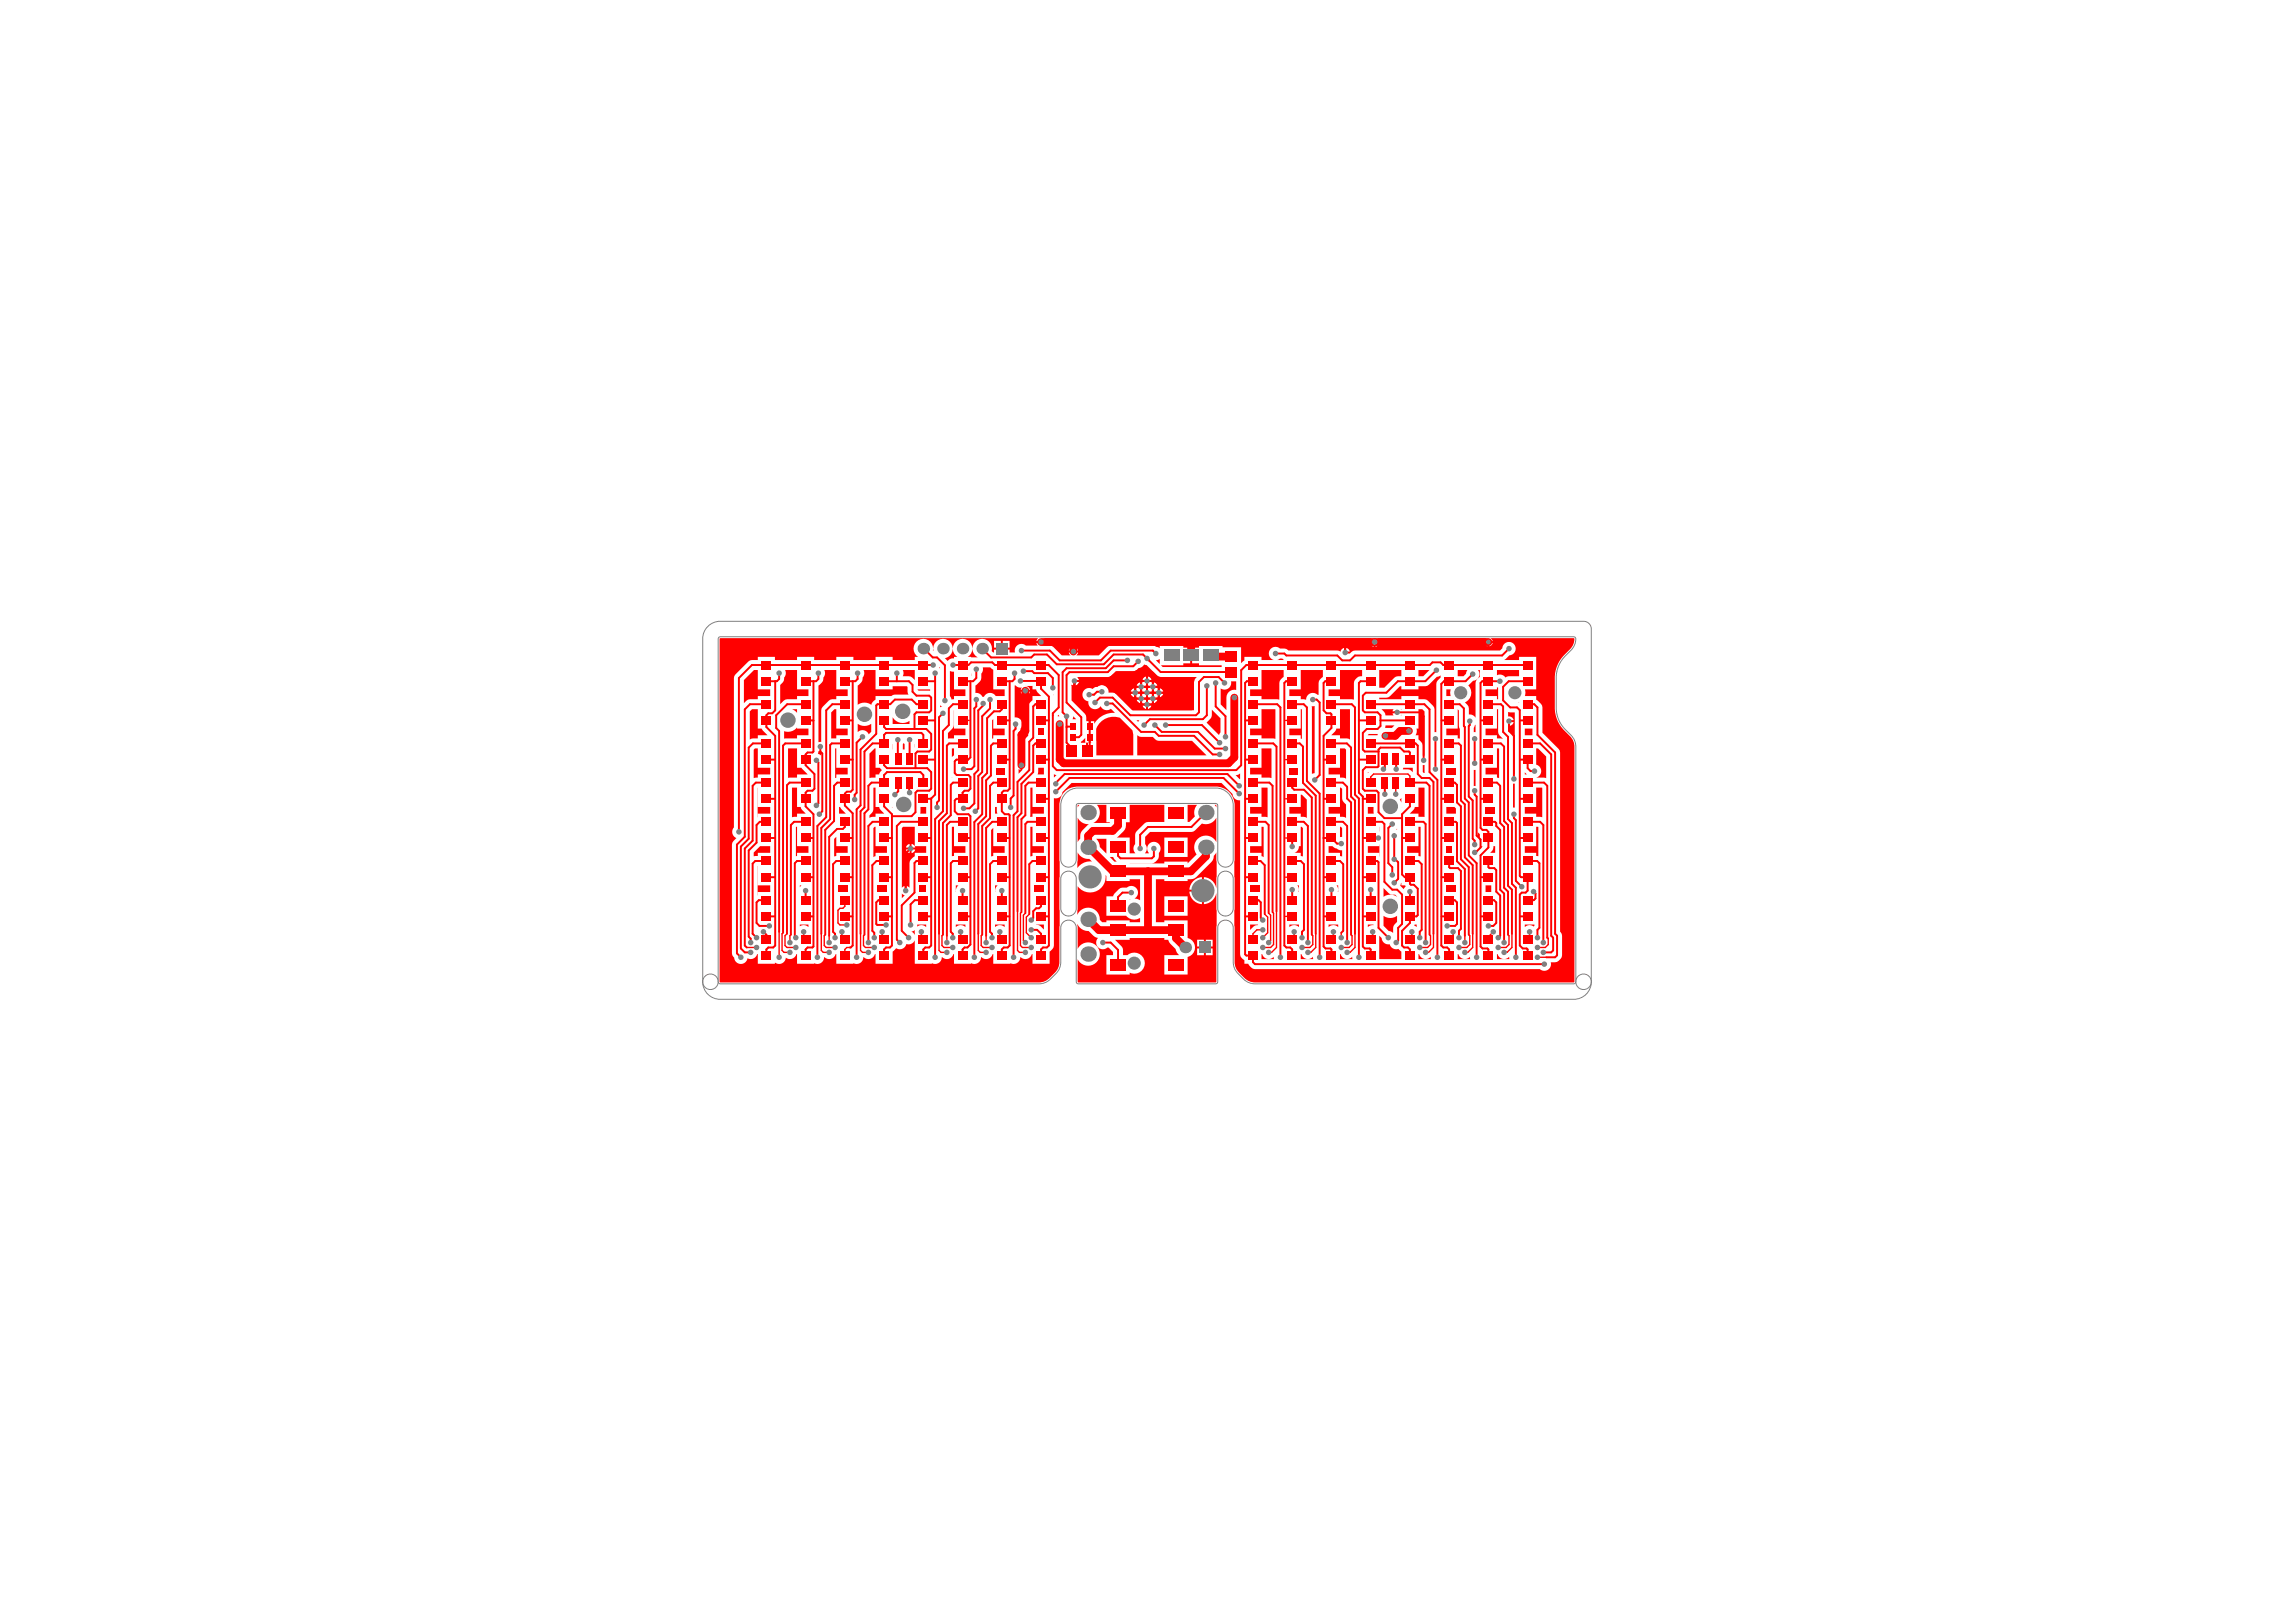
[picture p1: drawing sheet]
<svg xmlns="http://www.w3.org/2000/svg" width="297mm" height="210mm" viewBox="0 0 297 210" stroke-linecap="round" stroke-linejoin="round" font-family="sans-serif">
<g fill="#f00">
<path d="M103.5 119.6h1.1v.4a.86 .86 0 0 0-1.1-.1z"/>
<path d="M103.5 114.6h.2l-.2 .2z"/>
<path d="M111 93.7a1.49 1.49 0 0 0 1.7 0v1l-.3 .3a.86 .86 0 0 0-1.4-.3z"/>
<path d="M113.5 114.6h1.2v.8h-1.2z"/>
<path d="M115.4 104.4l.1 .1z"/>
<path d="M115.5 96.3v.7z"/>
<path d="M117.9 120.6l.5-.2-.1 .6-.1-.3z"/>
<path d="M118.3 96.3v.4z"/>
<path d="M119 114.6h.8v.8h-.8z"/>
<path d="M119.1 104.4h.7v.9h-.8z"/>
<path d="M121.6 91.3l.3 .2h-.3z"/>
<path d="M121.6 86.3v.2l-.1-.1z"/>
<path d="M123.7 119.6h1.2v.4a.87 .87 0 0 0-1.2 0z"/>
<path d="M123.7 114.6h.3h-.1a.85 .85 0 0 0-.2 .8z"/>
<path d="M123.1 100.6h.1z"/>
<path d="M125.6 87.1v.4z"/>
<path d="M128.7 114.6h.4h-.1a.85 .85 0 0 0-.2 .8z"/>
<path d="M128.7 104.4h.3v.9h-.3z"/>
<path d="M134.1 119.6h1v.7a1.05 1.05 0 0 0-1.1-.6z"/>
<path d="M133.8 114.6h1.3v.8h-1.3z"/>
<path d="M134.3 99.4h.8v.8h-.9z"/>
<path d="M134.3 94.3h.8v.8h-.8z"/>
<path d="M136.3 100.2l.4 .1-.4 .3z"/>
<path d="M136.9 92.6v-.1l.2 .2h-.2z"/>
<path d="M136.3 89.9v.1z"/>
<path d="M138.9 92.7l.3 .4h-.4z"/>
<path d="M139.4 104.2h.2l-.2 .3z"/>
<path d="M146.1 116.4h.2z"/>
<path d="M149.5 85.4l.5-.1v.6z"/>
<path d="M157.1 104.2h.2l.1 .3z"/>
<path d="M159.9 100.3h.3l.2-.2v.7z"/>
<path d="M161.7 119.6l1.1 .1h-.2a1.26 1.26 0 0 0-.9 .6z"/>
<path d="M161.7 114.6h1.3v.8h-1.3z"/>
<path d="M166.8 110.3l.1 .1z"/>
<path d="M167.8 114.6h.2v.8a.84 .84 0 0 0-.2-.8z"/>
<path d="M171.9 119.6h1.2v.4a.87 .87 0 0 0-1.2 0z"/>
<path d="M172.9 114.6h.2v.8a.84 .84 0 0 0-.2-.8z"/>
<path d="M171.9 109.5h.5l.7 .4 .5 .1v.8h-.2v-.4h-1.5z"/>
<path d="M177 119.6h.7v.1h-.3l-.4 .3z"/>
<path d="M177 104.4h.7v.9h-.7z"/>
<path d="M177 99.9h.1l-.1 .2z"/>
<path d="M181.2 114.3l.1-.1v.4h.5l.1 .1-.3 .4-.5-.5z"/>
<path d="M180.6 107.3l.1-.1v.2z"/>
<path d="M181.2 91.8h.1v.1z"/>
<path d="M181.3 92.5v.1h-.1z"/>
<path d="M183 119.6h.3v.4l-.4-.2z"/>
<path d="M187.1 109.5h.7v.9h-.7z"/>
<path d="M187.1 89.2h.6l-.1 .4 .1 .5h-.6z"/>
<path d="M191.6 109.5h.2l-.5 .5z"/>
<path d="M191.2 107.7l.3 .2v.9l-.3-.5z"/>
<path d="M190.8 102.9h.1v.1z"/>
<path d="M190.9 93.8v1h-.2v-.6z"/>
<path d="M192.2 114.6h.7v.8h-.7z"/>
<path d="M193.2 109.5h.2v.9h-.6a.87 .87 0 0 0 .4-.9z"/>
<path d="M192.2 104.4h1.2v.9h-1.2z"/>
<path d="M197.3 100l.2 .2h-.2z"/>
<path d="M196.4 90.9h.1v.1z"/>
<path d="M105.9 97.2h.3v.6l-.4-.3z"/>
<path d="M123.1 96.9h.3v.8l-.3 .3z"/>
<path d="M133.3 102l.3-.1v2.5h1.5v.9h-1.5v.4h-.3z"/>
<path d="M139.4 110.3a1.48 1.48 0 0 0 1.5 .8l.4 .4a1.97 1.97 0 0 0-1.9 .8z"/>
<path d="M141.8 108.5h1.3v2l-.8-.9a1.64 1.64 0 0 0-.5-1.1z"/>
<path d="M143.6 110.9h.4l.5 .6h-.3z"/>
<path d="M153.6 104.2h1.3a1.47 1.47 0 0 0-.3 1.5l-.7 .7h-.3z"/>
<path d="M173.4 107l.2 .2v1.1h-.2z"/>
<path d="M178.4 107l.1 .6z"/>
<path d="M181.3 103.3v.6l-.2-.4z"/>
<path d="M184.1 99h.2v1l-.2-.1z"/>
<path d="M188.6 86.7h1.2l-.1 .5-.4 .3h-.7z"/>
<path d="M192.2 89.2h1.5v-.3l.1 .1v1.5h-.1v-.4h-1.5z"/>
<path d="M195.7 101.4h.3v3.1h-.3z"/>
<path d="M103 107h.1v2.5h1.5v.9h-1.5v.4h-.1z"/>
<path d="M113 107.2l.3-.2v2.5h1.4v.9h-1.4v.4l-.3 .1z"/>
<path d="M123.1 107h.3v2.5h1.5v.9h-1.5v.4h-.3z"/>
<path d="M133.3 107h.3v2.5h1.5v.9h-1.5v.4h-.3z"/>
<path d="M139.4 105.8a1.48 1.48 0 0 0 1.5 .9h-.1a1.81 1.81 0 0 0-1 1.8l-.4 .5z"/>
<path d="M163.2 107h.3v3.9l-.3-.1v-.4h-1.5v-.9h1.5z"/>
<path d="M183.5 107h.3v3.8h-.3v-.4h-1.5v-.9h1.5z"/>
<path d="M190.7 99.6h.2v2.1h-.2z"/>
<path d="M193.7 96.9h.2v3.8l-.2-.1v-.4h-1.5v-.8h1.5z"/>
<path d="M195.1 92.1l.9 .1v8h-.3v-4.8l-.1-.5-.5-.5v-.5a.58 .58 0 0 0 .7-.5h-.6v-.2h.6a.58 .58 0 0 0-.7-.5z"/>
<path d="M198.7 96.9h.3l1 1v2.8l-1.3-.1a.87 .87 0 0 0 .7-.8 .87 .87 0 0 0-.7-.9z"/>
<path d="M97.5 110.3l.8-.8h1.3v.9h-1.6v.4h-.5z"/>
<path d="M108.4 114.6h1.3v.8h-1.3z"/>
<path d="M108.6 104.4h.1l.7 .9h-.8z"/>
<path d="M102.5 91.8h.6v.5z"/>
<path d="M116.7 115.6l.4 .3-.4 .3z"/>
<path d="M116.9 96.1l.1 .2v.7h-.2v-.7z"/>
<path d="M118.7 119.6h1.1v.4a.86 .86 0 0 0-1.2-.1z"/>
<path d="M118.7 89.2h1.6v.2h-1.5z"/>
<path d="M128.7 119.6h1.3v.4a.87 .87 0 0 0-1.3 0z"/>
<path d="M128.8 99.4h1.2v.8h-1.2z"/>
<path d="M139.8 96l.6-.5v.6h.5v-.7h.2v.7h.2h-.5v1h-.3v-1h-.7z"/>
<path d="M147 93.2h.4l-.2 .2z"/>
<path d="M165.2 85.4a.58 .58 0 0 1 .9 0z"/>
<path d="M166.8 119.6h1.2v.4a.87 .87 0 0 0-1.2 0z"/>
<path d="M166.8 99.4h1.1v.8h-1.1z"/>
<path d="M181.5 99.4h1.3v.5l-.4-.3h-.9z"/>
<path d="M179.2 93.9h1.2l-.3 .3h-.9z"/>
<path d="M177 95.1l.1-.1h1.1v.1z"/>
<path d="M178.7 91.8h1.6l-.1 .3h.6v.2h-.6l.1 .3h-1.1a.94 .94 0 0 0-.5-.8z"/>
<path d="M187.1 114.6h1.3v.8h-1.3z"/>
<path d="M187.1 104.4h1.1l.2 .2v.7h-1.3z"/>
<path d="M187.1 99.4h1.3v.8h-1.3z"/>
<path d="M197.3 119.6h1.2l-.1 .3a.94 .94 0 0 0-1.1 .1z"/>
<path d="M197.3 94.3h1v.8h-1z"/>
<path d="M98 112.1v2.5h1.6v.8h-1.6v.5z"/>
<path d="M98 101.9v2.5h1.6v.9h-1.6v.5z"/>
<path d="M96.2 88l1.3-1.3h.5v2.5h1.6v.9h-1.6v.4h-1.2l-.6 .5z"/>
<path d="M102.5 101.9h.6v2.5h.5l.2 .4 .4 .5h-1.1v.4l-.6 .1z"/>
<path d="M113 102l.3-.1v2.5h.4l.2 .4 .5 .5h-1.1v.4h-.4l-.4 .2v-.4l.4-.5 .1-.3z"/>
<path d="M115.5 92.8a1.5 1.5 0 0 0 2.2 .5v.4h-2.2z"/>
<path d="M111.7 86.7h1.6v2.5h2.2v-.4h1.8l.1 .1v.6l.1 .4h-1.7l-.5 .2h-2v.4a.98 .98 0 0 0-.6 .7 1.49 1.49 0 0 0-1.7 0v-2.5a1.14 1.14 0 0 0 .6-1 .84 .84 0 0 0 .1-1z"/>
<path d="M122.9 86.8l.5 .1v2.3h1.5v.9h-1.5v.4h-.3l-.2-.4z"/>
<path d="M128.4 93.2l.1-.1v1.2h1.5v.8h-1.5v.5h-.1z"/>
<path d="M127.1 86.4h1l.4 .3v2.5h1.5v.9h-1.2a.86 .86 0 0 0-1.5 .1h-.2v-.1a.85 .85 0 0 0-.9-.4v-1a1.42 1.42 0 0 0 .8-1.5 .84 .84 0 0 0 .1-.8z"/>
<path d="M163.2 123.5h.1a.86 .86 0 0 0 1.5 .3v.3h-1.6z"/>
<path d="M163.2 101.9l.8 .1v3.8l-.8-.1v-.4h-1.5v-.9h1.5z"/>
<path d="M163.2 86.7h2.9v.9a1.07 1.07 0 0 0-.6 .8v2.2l-2.3-.1v-.4h-1.5v-.9h1.5z"/>
<path d="M168.3 123.5h.1a.86 .86 0 0 0 1.5 .3v.3h-1.6z"/>
<path d="M173.4 101.9l.2 .2 .1 1.5 .4 .5v1.8l-.4-.2h-.3v-.4h-1.5v-.9h1.5z"/>
<path d="M168.3 102.8h.1l.7 .7v2.4l-.4-.2h-.4v-.4h-1.5v-.9h1.5z"/>
<path d="M168.3 86.7h2.8v.9a1.07 1.07 0 0 0-.5 .8v1.5h-.2a.86 .86 0 0 0-.9-.2 .86 .86 0 0 0-.5 .9l-.7-.1v-.4h-1.5v-.9h1.5z"/>
<path d="M179 118.5a1.49 1.49 0 0 0 1.7 0v.8a1.24 1.24 0 0 0-.5 1.4l-.5-.2-.7-.7z"/>
<path d="M178.4 121.1l.3 .3a.86 .86 0 0 0 1.1 .8 .9 .9 0 0 0 1.1 .6l.4 .3v1h-2.9z"/>
<path d="M179 114.9l.9 .8 .6 .1 .2 .3a1.49 1.49 0 0 0-1.7 0z"/>
<path d="M177 109.5h1.4l.1-.2v1.5l-.1-.4h-1.4z"/>
<path d="M178.4 86.7h2.9v.8l-.7 .1-.2 .1-1.3 1.3h-.7z"/>
<path d="M188.6 123.5h.1a.86 .86 0 0 0 1.5 .3v.3h-1.6z"/>
<path d="M183.5 123.5h.1a.86 .86 0 0 0 1.5 .3v.3h-1.6z"/>
<path d="M183.5 86.7h1.4l-.8 .8h-.6z"/>
<path d="M193.7 123.5a.86 .86 0 0 0 1.6 .3v.3h-1.6z"/>
<path d="M193.7 86.7h2.8v.8h-1.3l-.4 .2a.85 .85 0 0 0-1.1-.3z"/>
<path d="M97 92.1l.3-.3h.7v2.5h.5l.8 .8h-1.3v.5h-.6l-.4 .1z"/>
<path d="M97.5 97l.2-.1h.3v2.5h1.6v.8h-1.6v.4l-.5 .1z"/>
<path d="M107.5 92.2l.5-.4h.2v2.5h1.5v.8h-1.5v.5h-.7z"/>
<path d="M108 96.9h.2v2.5h1.5v.8h-1.5v.5h-.2z"/>
<path d="M102 96.9h1.1v2.5h.6l.8 .8h-1.4v.4l-1.1 .1z"/>
<path d="M107.9 108.6l.3-.3v1.2h1.5v.9h-1.5v.4h-.3z"/>
<path d="M112.5 97.5l.7-.6h.1v2.5h.5l.3 .3-.4 .5h-.4v.4l-.8 .1z"/>
<path d="M123.4 91.9v2.4h1.5v.8h-1.5v.5h-.8v-.7l.8-.8z"/>
<path d="M128.2 107.4l.3-.3v2.4h1.5v.9h-1.5v.4h-.3z"/>
<path d="M156.8 91.8l1.1 1.2v1.8l-.2 .3-1.6-1.6a1.44 1.44 0 0 0 .7-1.7z"/>
<path d="M163.2 91.8h1.8v3.8h-1.8v-.5h-1.5v-.8h1.5z"/>
<path d="M163.2 96.9h1.3v3.8l-1.3-.1v-.4h-1.5v-.8h1.5z"/>
<path d="M173.4 91.8h1.2v3.9l-.4-.1h-.8v-.5h-1.2l.5-.4 .2-.4h.5z"/>
<path d="M169.7 91.4h.4v8.6l-.4 .1z"/>
<path d="M168.3 91.8h.1v3.8h-.1v-.5h-1.5v-.8h1.5z"/>
<path d="M173.4 96.9h.6l.1 .1v3.8l-.4-.2h-.3v-.4h-1.5v-.8h1.5z"/>
<path d="M168.3 107l.3 .2v3.6h-.3v-.4h-.8a.84 .84 0 0 0 .5-.9h.3z"/>
<path d="M188.6 91.8l.1 .1v2.1l.2 .3v1.3h-.3v-.5h-1.5v-.8h1.5z"/>
<path d="M183.5 91.8h.5l.3 .3v5.7h-.2v-1.3a1.17 1.17 0 0 0-.6-.8v-.6h-.4l.2-.2-.1-.6h.3z"/>
<path d="M193.7 91.8h.1v2.9a1.48 1.48 0 0 0 .6 .9h-.7v-.5h-1.5v-.8h1.5z"/>
<path d="M198.7 107h.3v3.8h-.3v-.4h-1.4v-.9h1.4z"/>
<path d="M106.6 86.7h1.6v2.5h1.5v.9h-1.5v.4h-.5a2.21 2.21 0 0 0-1.4 1.2l-.1 4.3h-.3v-7.3a1.14 1.14 0 0 0 .6-1 .84 .84 0 0 0 .1-1z"/>
<path d="M101.4 94.6a1.48 1.48 0 0 0 1.7-.5v.2h1.5v.8h-1.5v.5h-1.7z"/>
<path d="M116.8 86.7h1.5v1.3l-.5-.4-1-.1a.84 .84 0 0 0 0-.8z"/>
<path d="M101.6 86.7h1.5v2.5h1.5v.9h-1.5v.4h-1.5l-.7 .6 .1-2.5a.93 .93 0 0 0 .4-.9 .84 .84 0 0 0 .2-1z"/>
<path d="M141.9 104.2h1.2v2.2h.5l-.1 .1h-2.1a1.5 1.5 0 0 0 .5-2.3z"/>
<path d="M142.2 93.6a2.43 2.43 0 0 1 2.7-.7l1.6 1.7 .1 .5v2.7h-4.8v-3.5z"/>
<path d="M173.4 123.5a.86 .86 0 0 0 1.5 .3l.1 .3h-1.6z"/>
<path d="M183.5 101.9l.8 .1v3.7h-.8v-.4h-1.1l.5-.5 .1-.4h.5z"/>
<path d="M173.4 86.7h2.8v.8a1.01 1.01 0 0 0-1 .9v2.2l-1.8-.1v-.4h-1.5v-.9h1.5z"/>
<path d="M157.9 89.1a.86 .86 0 0 0 1 0 .86 .86 0 0 0 .4-.9h.6v1.1a1.02 1.02 0 0 0-1.2 1v1.6l-.8-.7z"/>
<path d="M198.7 101.9l.8 .1v3.8l-.8-.1v-.4h-1.4v-.9h1.4z"/>
<path d="M146.1 104.2h4.5v2.2h-2.1l-.4 .2-1.2 1.2v1.4a.86 .86 0 0 0 0 1.2h-.8v-2h-1.6a1.94 1.94 0 0 0 1.2-2h.4z"/>
<path d="M139.4 114.7a2.01 2.01 0 0 0 2.4 .7 2.01 2.01 0 0 0 1.2-2.2l.1 .2v.6h3v-.2h1.4v2.7l-.7-.2a.87 .87 0 0 0 .3-1.3 .87 .87 0 0 0-1.3-.1 1.6 1.6 0 0 0-1.8 1.1h-.9v2.5h2.6a1.33 1.33 0 0 0 1.8 .3v.5h-1.4v-.2h-3v.2h-.5l-.3-.3a1.51 1.51 0 0 0-1.2-1.5 1.51 1.51 0 0 0-1.7 .9z"/>
<path d="M178.4 90.3l1.2-.1 1.5-1.4h.2v.4h2.2v-.4h1.1l1.3-1.2 .5-.2v.3a1.26 1.26 0 0 0-.6 .8v6.3h-.2v-3a1.77 1.77 0 0 0-2.1-1.3v-.4h-2.2v.4h-2.9z"/>
<path d="M191.2 86.7h.3v.9a1.07 1.07 0 0 0-.6 .8v4.5a.85 .85 0 0 0-.9-.4v-1.1l-.5-.5a1.35 1.35 0 0 0 .5-2.2 1.34 1.34 0 0 1 1-.7 .86 .86 0 0 0 .2-1.3z"/>
<path d="M147.1 95.1l.5 .3h1.5l.6 .4 .2 .1h4.3l1.9 1.9h-9z"/>
<path d="M116.7 107.2l.1-.2h1.5v2.5h1.5v.9h-1.5v.4a1.18 1.18 0 0 0-.6 .9v3.2l-.4-.2v.6h-.3v-.6l-.3 .2zM117.9 109.2v.5h.5a.56 .56 0 0 0-.5-.5zM117.4 109.4l-.2 .3h.5v-.5zM117.9 109.9v.5a.56 .56 0 0 0 .5-.5zM117.2 109.9a.56 .56 0 0 0 .5 .5v-.5z"/>
<path d="M131.3 88.7h.1a.85 .85 0 0 0 .8 .3l-.1 .3h1.1a.58 .58 0 0 0-.6-.5h1v.4h.5l.1 .4 .5 .5h-1.1v.5a1.17 1.17 0 0 0-.6 .8v3.8l-.4 .5-.1 .3v2.5l-.2-.1v1.2l-.5 .5v-.6l.2 .1v-1.2l-.2 .1v-3.6l.2-.6a.89 .89 0 0 0 .2-1 .89 .89 0 0 0-.9-.5zM132.8 89.5v.5a.56 .56 0 0 0 .4-.5zM132.1 89.5a.56 .56 0 0 0 .4 .5v-.5z"/>
<path d="M139.4 87.6h3.9h.3l.9-.7h2.1l.4-.2h1.6a1.47 1.47 0 0 1 1.1 .7l.5 .2h4l.1 .1 .2 .3-.1 3.7-.2 .2h-7.7l-2.5-2.4-.7-.4a.92 .92 0 0 0-1.4-.2h-3l-.2-.1-.1-.2 .3 .1v-.6h.1v-.1h.6zM148.5 87.5v.5h.5a.56 .56 0 0 0-.5-.5zM148 87.7l-.2 .3h.5v-.5zM147.8 88.3v.5l.5-.1v-.4zM139.1 88.3v.4a.56 .56 0 0 0 .5-.4zM149.3 88.3v.5h.4a.56 .56 0 0 0-.4-.5zM148.5 88.3v.4l.5 .1v-.5zM147.2 88.4l-.2 .4h.5v-.5zM148.5 89v.5h.5v-.5zM147 89v.5h.5v-.5zM150 89v.5h.5a.56 .56 0 0 0-.5-.5zM149.3 89v.5h.5l-.1-.5zM147.8 89v.5h.5l-.1-.5zM146.4 89.2l-.1 .3h.4v-.5zM149.3 89.8v.5l.5-.1v-.4zM147.8 89.8v.5l.5-.1v-.4zM150 89.8v.4a.56 .56 0 0 0 .5-.4zM146.3 89.8a.56 .56 0 0 0 .4 .4v-.4zM148.5 89.8v.4l.5 .1v-.5zM147 89.8v.4l.5 .1v-.5zM148.5 90.6v.4h.5v-.5zM149.3 90.5v.5a.56 .56 0 0 0 .4-.5zM147 90.5a.56 .56 0 0 0 .5 .5v-.5zM147.8 90.5v.5h.5v-.4zM148.5 91.3v.5a.56 .56 0 0 0 .5-.5zM147.8 91.3a.56 .56 0 0 0 .5 .5v-.5z"/>
<path d="M148.1 108.3l.7-.6 5.6-.1 1.1-1a1.49 1.49 0 0 0 1.9-.8v3.2a1.51 1.51 0 0 0-2.2-.6 1.51 1.51 0 0 0-.4 2.2l-1.2 1.1v-.2h-3v.2h-4.5h2.9a1.12 1.12 0 0 0 .9-1.3 .88 .88 0 0 0-.1-1.2 .88 .88 0 0 0-1.2 0 .88 .88 0 0 0 0 1.2h-.5a.86 .86 0 0 0 0-1.2zM150.6 108.4v2.5h3v-2.5z"/>
<path d="M139.4 87.6h3.9l.5-.2 .5-.5 2.6-.1a1.17 1.17 0 0 1 .8-.5l.3-.3 .3 .1 1.4 1.3 .5 .2h4.6l-.3 .4v.3v3.6h-8l-2.1-2.1-.5-.2h-.5a.89 .89 0 0 0-.5-.9 .89 .89 0 0 0-1 .2h-.2l-.3 .3a.87 .87 0 0 0-1.3 .4 .87 .87 0 0 0 .7 1.2 .86 .86 0 0 0 .5 .9 .86 .86 0 0 0 1.1-.3 .85 .85 0 0 0 1.3 .3l.5 .5a2.94 2.94 0 0 0-2 .7l-.6 .8v-.4h-.5v.7h-.2v-.7h-.4v-.7l-1.9-2v-2l.3 .1v-.6h.1v-.1h.6zM148.5 87.5v.5h.5a.56 .56 0 0 0-.5-.5zM148 87.7l-.2 .3h.5v-.5zM147.8 88.3v.5l.5-.1v-.4zM139.1 88.3v.4a.56 .56 0 0 0 .5-.4zM149.3 88.3v.5h.4a.56 .56 0 0 0-.4-.5zM148.5 88.3v.4l.5 .1v-.5zM147.2 88.4l-.2 .4h.5v-.5zM148.5 89v.5h.5v-.5zM147 89v.5h.5v-.5zM150 89v.5h.5a.56 .56 0 0 0-.5-.5zM149.3 89v.5h.5l-.1-.5zM147.8 89v.5h.5l-.1-.5zM146.4 89.2l-.1 .3h.4v-.5zM149.3 89.8v.5l.5-.1v-.4zM147.8 89.8v.5l.5-.1v-.4zM150 89.8v.4a.56 .56 0 0 0 .5-.4zM146.3 89.8a.56 .56 0 0 0 .4 .4v-.4zM148.5 89.8v.4l.5 .1v-.5zM147 89.8v.4l.5 .1v-.5zM148.5 90.6v.4h.5v-.5zM149.3 90.5v.5a.56 .56 0 0 0 .4-.5zM147 90.5a.56 .56 0 0 0 .5 .5v-.5zM147.8 90.5v.5h.5v-.4zM148.5 91.3v.5a.56 .56 0 0 0 .5-.5zM147.8 91.3a.56 .56 0 0 0 .5 .5v-.5z"/>
<path d="M139.4 119.6a1.5 1.5 0 0 0 1.4 .9 2.39 2.39 0 0 0 1.1 .9h.2a.87 .87 0 0 0-.1 1.2 .87 .87 0 0 0 1.3 0h.1l.6 .6v.4h-.9v2.5h3v-.2a1.36 1.36 0 0 0 2-1.4 1.36 1.36 0 0 0-2.2-.9h-.6l-.1-.9-.9-1.1h1.8v-.2h4.5v.2h.5l.2 .3 .8 .9 .1 .4 .4 .4h-2v2.5h3v-2.3a1.26 1.26 0 0 0 1-1.2 1.26 1.26 0 0 0-1-1.2v-2.3h-3v.2h-1.1v-5.5h1.1v.2h3v-.2a1.3 1.3 0 0 0 1.2-.3l1.9-2 .3-.4a.57 .57 0 0 1 .3-.6l.1-.2v4.7a1.73 1.73 0 0 0-1.6-1.5v3.5a1.73 1.73 0 0 0 1.6-1.5l-.1 11.6h-17.8l-.1-.1v-2.9a1.51 1.51 0 0 0 2.3 .5 1.51 1.51 0 0 0 0-2.3 1.51 1.51 0 0 0-2.3 .5zM154.4 114a1.69 1.69 0 0 0-.5 1.1h1.6v-1.6a1.7 1.7 0 0 0-1.1 .5zM153.9 115.4a1.73 1.73 0 0 0 1.6 1.6v-1.6zM150.6 116v2.5h3v-2.5zM156 121.6v.9h.9v-.9zM154.9 121.6v.9h.9v-.9zM156 122.7v.9h.9v-.9zM154.9 122.7v.9h.9v-.9z"/>
<path d="M93.1 82.6h41.2l-.2 .4h1.2l-.3-.4h42.5l-.3 .4h1.2l-.2-.4h14.1l-.3 .4h1.1l-.3-.4h10.8a1.39 1.39 0 0 1-.5 1.4l-.9 .9-.5 .7-.3 .7-.3 1.2 .1 4.7 .4 1.2 .8 1.1a3 3 0 0 1 1.3 1.9l-.1 30.7h-41.2a2.6 2.6 0 0 1-2.1-1.3 1.89 1.89 0 0 1-.6-1.3v-20.3a2.43 2.43 0 0 0-2.2-2.4h-18.2a2.28 2.28 0 0 0-2.2 2.4v20.3a2.6 2.6 0 0 1-1.3 2.1 1.89 1.89 0 0 1-1.4 .5h-41.3zM192.7 83.2v.4l.3-.1 .1-.3zM192 83.2l.2 .3 .2 .1v-.4zM178 83.2v.5a.55 .55 0 0 0 .4-.5zM177.2 83.2a.55 .55 0 0 0 .5 .5v-.5zM129.7 82.9v.9h.9v-.9zM128.6 82.9v.9h.9v-.9zM139 83.7v.5h.5a.56 .56 0 0 0-.5-.5zM138.4 83.9l-.1 .3h.4v-.5zM174.2 83.9v.4h.4a.56 .56 0 0 0-.4-.4zM95.1 87.3l-.2 .4v19.4l-.1 .1a.86 .86 0 0 0 .5 1.3l-.4 .3-.2 .5v14.1l.3 .7a.87 .87 0 0 0 .9 .6 .87 .87 0 0 0 .8-.7 .87 .87 0 0 0 1.3-.5v1.2h2.3v-.1a.86 .86 0 0 0 .9 .1 .86 .86 0 0 0 .5-.8 .86 .86 0 0 0 1.3-.4h.1v1.2h2.2v-.1a.91 .91 0 0 0 1.3-.7 .87 .87 0 0 0 1.5-.4h.1v1.2h2.2v-.1a.91 .91 0 0 0 1.3-.7 .87 .87 0 0 0 1.5-.4h.1v1.2h2.2v-1.6l.5-.4a.86 .86 0 0 0 1.3-.5h.2a.85 .85 0 0 0 .8-.5v3h2.3v-.1a.91 .91 0 0 0 1.3-.7 .87 .87 0 0 0 1.4-.4h.1v1.2h2.2v-.1a.91 .91 0 0 0 1.4-.7 .87 .87 0 0 0 1.4-.4h.1v1.2h2.2v-.1a.91 .91 0 0 0 1.3-.7 .87 .87 0 0 0 1.5-.4h.1v1.2h2.2v-1.6a1.12 1.12 0 0 0 .5-.7l.1-19.1a.86 .86 0 0 0 1.1-.8l1.1-1.2h19.4l1.5 1.5v.1a.85 .85 0 0 0 .9 .7v19.9l.2 .5 .4 .3v.4l.5 .1a1.18 1.18 0 0 0 .9 .6h36.8l.2 .1a.87 .87 0 0 0 .9 0 .87 .87 0 0 0 .3-1 1.16 1.16 0 0 0 1.5-.9v-2.5l-.3-.5v-23.2l-.2-.5-2-2.1v-3.3l-.2-.4-.7-.6v-.4h-1.4l.1-.5-.1-.4h1.4v-4.2h-2.2v.4h-1.9l.7-.6h.1a.87 .87 0 0 0 .4-1.5 .87 .87 0 0 0-1.4 .6l-.3 .3h-18.8h-.3l-.4 .4h-.6v-.2h-.1v-.5a.56 .56 0 0 0-.5 .4l-.4-.1h-6.3l-.3-.2-.8-.1-.1-.1a.87 .87 0 0 0-1.3 .4 .87 .87 0 0 0 .6 1.2h-1.6v-.4h-2.2v.5l-.4 .3v-2h-2.4v-.2h-3.1v.2h-.9v2h.9v.3h2.9v.2h-7.6l-.2-.2h2.9v-.3h.9v-2h-.9v-.2h-3.1v.3l-.8-.4h-5.5l-.5 .2-1 1.1h-3l.3-.4h-1.2l.2 .4h-1.1l-1.3-1.2-1-.1 .2-.3h-1.2l.2 .3h-1.6a.87 .87 0 0 0-1 0 .87 .87 0 0 0-.4 .9h-.7v-.3h-2v.3h-.1l-.2-.1v-.4a1.26 1.26 0 0 0-1.9-1 1.26 1.26 0 0 0 .1 2.2l-1.3-.1a1.26 1.26 0 0 0 .3-1.9 1.26 1.26 0 0 0-1.9 0 1.26 1.26 0 0 0 .3 1.9h-.5v.2h-.3l-.5 .3-.4-.3a1.27 1.27 0 0 0 1-1.5 1.27 1.27 0 0 0-1.5-1 1.27 1.27 0 0 0-.9 1.6l-.1-.1v-.3a1.27 1.27 0 0 0-1.9-1.1 1.27 1.27 0 0 0 0 2.2h-.5v.4h-2.8v-.4h-2.2v.4h-2.9v-.4h-2.2v.4h-2.9v-.4h-2.2v.4h-2.8v-.4h-2.3v.4l-1 .1z"/>
</g>
<path d="M91.4 81.2a2.23 2.23 0 0 1 1.8-.8h111.7a.99 .99 0 0 1 1 1v45.7a1 1 0 0 1-1 1 1 1 0 0 1-1-1v-30.5a2.76 2.76 0 0 0-1.4-2.2 4 4 0 0 1-1.2-2.9v-3.8a4.5 4.5 0 0 1 2-3.6 1.84 1.84 0 0 0 .5-1.6l-.2-.1h-110.5l-.2 .3v44.4a1 1 0 0 1-1 1 1 1 0 0 1-1-1v-44.4a2.17 2.17 0 0 1 .5-1.5zM137.4 113.1a1 1 0 0 1 1.2-.3 1 1 0 0 1 .6 .9v3.8a1 1 0 0 1-1 1 1 1 0 0 1-1-1v-3.9zM137.7 102.8a2.23 2.23 0 0 1 1.8-.8h17.8a2.24 2.24 0 0 1 2.2 2.2v7a1 1 0 0 1-1 1 1 1 0 0 1-1-1v-7l-.1-.2h-.1h-17.8l-.3 .2v7a1 1 0 0 1-1 1 1 1 0 0 1-1-1v-7a2.17 2.17 0 0 1 .5-1.4zM157.7 113.1a1 1 0 0 1 1.2-.3 1 1 0 0 1 .6 .9v3.8a1 1 0 0 1-1 1 1 1 0 0 1-1-1v-3.9zM91.1 126.4a1.04 1.04 0 0 1 1.2-.3 1.04 1.04 0 0 1 .7 1.1l.2 .1h41.2a2.76 2.76 0 0 0 2.2-1.3 2.06 2.06 0 0 0 .6-1.5v-4.4a1 1 0 0 1 1-1 1 1 0 0 1 1 1v7l.1 .1 .2 .1h17.8l.2-.2v-7a1 1 0 0 1 1-1 1 1 0 0 1 1 1v4.4a2.76 2.76 0 0 0 1.4 2.2 2.07 2.07 0 0 0 1.5 .6h41.2l.2-.1a1.04 1.04 0 0 1 1.1-1.2 1.04 1.04 0 0 1 1 1.3 2.26 2.26 0 0 1-2.3 2h-110.4a2.2 2.2 0 0 1-2.2-2.6z" fill="none" stroke="#808080" stroke-width=".13"/>
<g fill="none" stroke="#f00" stroke-width=".25">
<path d="M99.1 96.2h-1.7l-.5 .5v11.8l-1.1 1.1v13.1l.6 .5h.7M99.1 91.1h-2.1l-.6 .7v16.5l-1.1 1v14.1l.5 .5M99.1 98.3h1.2M100.3 88.2v3.7l-.4 .4h-.5l-.3 .3v1.5l1.2 1.1v27.2l-.3 .2h-.6l-.3 .3v.8M100.8 87.1v.8l-.3 .3h-1.4M104.2 93.2l1 .1v4l-.1 .1h-.6l-.3 .2v1.4l1.2 1.2v1.9l-.3 .2h-.6l-.3 .3v1.8l1 1v17.1l-.1 .1h-.6l-.3 .3v.8M104.2 96.2h-2.6l-.3 .3v24.2M104.2 91.1h-2.4l-1.4 1.5v1.6l.4 .4v26M105.2 88.2v5M105.6 98.4l.3 .2v5.4l-.3 .2M105.9 87.1v.8l-.3 .3h-1.4M106.1 96.6v.7l.3 .2v7.5l-.4 .4"/>
<path d="M109.3 98.3h1M109.3 96.2h-1.7l-.2 .2v9.6l-1.1 1.1v13.7M109.3 91.1h-1.6l-.8 .8v13.8l-1.2 1.2v17M109.3 93.2h1M110.3 88.2v14l-.2 .3h-.5l-.3 .2v1.5l1 1.1v17.1l-.2 .2h-.2M111 87.1v.8l-.3 .3h-1.4M111.6 95.4l-.8 .7v6.5l-.2 .2v.7M114.4 88.2h3.2l.5 .4v.9l.5 .5h1.6l.3 .3v1.6l-.3 .3h-1.6l-.3 .2v1.9M114.4 93.2v.9l.2 .2h5.2l.7 .7v2l-.3 .3h-1.5l-.3 .2v1.9M114.4 98.3v.7l.4 .4h5.2l.5 .5v2.2l-.3 .2h-1.5l-.3 .3v2.5l-.5 .5h-2.5M116 87.1v1.1M116.2 95.7v2.5"/>
<path d="M117.7 95.7l-.1 2.5M119.5 91.1h-.9l-.6-.6h-2.2l-.6 .6h-1.7l-.1 .2v3.7l-2.1 2v7.2l-.5 .5v19.2M119.5 98.3h1.4M119.5 88.2h1.5M119.5 96.2v-1.1l-.3-.3h-4.6l-.2 .3v1.1h-1.5l-1.1 1.1v7.2l-.5 .5v15.8M119.5 83.9l1.2 1.2h.5l1 1v4.6M119.5 93.2h1.5M120.7 86.1h-23.4l-1.7 1.6v20M121 87.1v15.7l-.6 .6h-.9M122 92.3l-.5 .5v10.8l-.3 .2v.7M123.3 86.1h2l.3-.4h2.8l.3 .4h7l1.3 1.3v4.1l-.8 .8v6.9l.5 .5h23.2l.7-.7v-12.3l.6-.6h23.8l.3-.4h1.1l.3 .4h10.9M124.5 96.2h-1.7l-.3 .3v8.7l-1 1.1v14.5"/>
<path d="M124.5 91.1h-1.2l-.5 .6v2.1l-.8 .8v10.4l-1 1v17.9M125.5 88.2v9.8l-.2 .3h-1.6l-.2 .2v1.5l.3 .3h1.5l.2 .2v1.6l-.2 .2h-.5l-.3 .3v.8h-.8l-.2 .2v1.4l.4 .4h1.4l.2 .2v16.6l-.3 .4h-.4l-.3 .3v.8M126.3 86.6v1.1l-.4 .5h-1.4M126.3 90.5v.9l-.2 .3v7.5l-.4 .3h-1M127.1 83.7v.2l1.1 1.2h5.2l.4-.4h1.6l1.3 1.3h6.1l1.3-1.3h3.8l2.3 2.3h9.1M127.2 91v.3l-.6 .6v7.8l-.5 .5v3.8l-.7 .6h-.7M128.1 90.5v1.2l-1 1v7.2l-.5 .5v4.2l-.4 .4M129.6 98.3h1M129.6 91.1v.7l-.2 .3h-.8l-.9 .8v7.1l-.6 .7v4.7l-1 1v17.5M129.6 96.2h-1.1l-.3 .3v3.9l-.6 .6v4.6l-1 1v14.2M129.6 93.2h1M130.6 88.2v13.9l-.2 .2h-.5l-.3 .3v2.4l.4 .4h.5l.1 .1v16.9l-.2 .2h-.5l-.3 .3v.8"/>
<path d="M131.3 87.1v.8l-.3 .3h-1.4M131.4 93.7v.6l-.3 .3v8.4l-.4 .3v1.2M132 88.1h2.6l.1 1 1 1.1v32.2l-.3 .2h-.5l-.2 .3v.8M132.1 84.2h3.7l1.3 1.3h5.3l1.3-1.3h5.5l.3 .4M132.4 86.9h1.1l.3 .2h1.8l.6 .6v1.3M134.7 98.3h1M134.7 96.2h-.7l-.3 .3v3.4l-1.6 1.5v3.8l-.5 .5v12.2M134.7 91.1h-.7l-.3 .3v4.1l-.5 .5v3.7l-1.6 1.5v3.8l-.5 .5v18.4M134.7 93.2h1M135.7 98.3h.1M138.8 94l-.8 .1M139 88.1v1.9l2 2v4.8l-.4 .3"/>
<path d="M142.6 89.5h-.7l-.4 .4h-.6M143.2 91h.7l3.7 3.7h1.8l.5 .5h4.6l2.4 2.4h.9M145.9 85.5h-1.8l-1 1h-5.1l-.5 .5v5.2l.5 .5v3.4l.6 .7v.3M147.2 85.6l-.6 .6h-2.5l-.8 .8h-4.9l-.4 .4v3.5l1.9 1.9v2.3l-.3 .3h-.8M149.4 93.8l.9 .9h4.7l2.1 2.2h1.4M150.8 93.8h4.7l2.3 2.3M156.1 88.8v3.8l-.5 .5h-6.8l-.8 .7M157.3 88.4v3l1.2 1.3v2.7M158.4 88.4l-.7-.8h-1.9l-.7 .7v3.9l-.4 .4h-8.5l-2.3-2.3h-1.6l-.6 .6M161.1 98.3h1M161.1 93.2h1M162.1 88.2h-.8l-.2 .2v35.1l.1 .2h.9v.8l.3 .3h37.4"/>
<path d="M162.1 96.2h2.6l.4 .4v21.3M162.1 91.1h3.1l.5 .4v32.4M167.2 88.2h-.8l-.2 .2v34l.2 .2h.5l.3 .3v.8M167.2 96.2h1l.4 .4v4.7l1.6 1.7v17.8M167.2 91.1h1.5l.4 .4v9.6l1.6 1.6v21.2M169.8 90.5h.5l.4 .4v9.4l-.6 .6M171.3 98.3h1M172.3 88.2h-.8l-.3 .2v3.5l.4 .4h.5l.2 .1v1.8l-1.1 1v27.3l.3 .2h.6l.2 .2v.8M172.3 96.2h1.9l.6 .5v6.4l.5 .5v17.2M172.3 91.1h2.6l.4 .4v11.3l.5 .5v20.6M174 83.1v1.3M175.8 98.3h1.5"/>
<path d="M175.8 93.2h1.5M177.3 88.2h-1.3l-.2 .2v14.2l.5 .5v19.4l.3 .2h.6l.1 .2v.8M177.3 96.2h5.8l.3 .3v3.7l.5 .5h1l.5 .5v19.6M177.3 91.1h7l.6 .7v8.1l1.1 1v23M178.6 93.2h3.8M179.2 98.2v1.2l-.2 .1M180.6 98.2v1.3M180.8 92.2h2.9l.5 .5v5.7M182.4 98.3v-.9l-.1-.1h-.7l-.5-.6h-2.5l-.3 .3v2.2l-.1 .1h-1.5l-.4 .4v2.4l.3 .2h1.5l.2 .3v2.5l.8 .8h2.3M185.7 95.6v3.9M185.8 86.7l-1.4 1.5h-3.6l-1.4 1.4h-2.7l-.4 .4v1.9l.3 .3h1.6l.4 .4v1.4l-.4 .3h-1.4l-.5 .5v2.2l.3 .3h1.7M186.5 98.3h1"/>
<path d="M186.5 93.2h1M187.5 96.2h1.2l.3 .3v7.1l.5 .5v6.8l1 1.1v8.8M187.5 91.1h1.3l.6 .6v2.3l.1 .1v9.2l.5 .5v6.9l1 1v12.2M190.1 93.3v.5l-.1 .2v9.1l.5 .5v4.9l.3 .3v.5M190.5 87.2l-.9 1h-2.8l-.3 .3v33.9l.2 .2h.5l.3 .3v.8M190.8 95.6v3.2M191.6 98.3h1M191.6 93.2h1M192.6 96.2h1.6l.4 .4v9.7l.5 .5v7.8l.5 .5v5.7M192.6 91.1h1.6l.3 .3v3.3l.6 .7v10.6l.5 .5v7.9l.5 .5v9M194 88.2h-2.2l-.3 .2v18.7l.3 .3h.5l.3 .3v2l-1.1 1v11.8l.3 .2h.6l.2 .2v.8M195.2 83.9l-.9 .9h-19l-.6 .7h-1.1l-.6-.7h-6.6l-.2-.2h-1.2"/>
<path d="M195.2 93.3v1.3l.7 .6v5.6M196.7 98.3h.9v1.1l.4 .4h.5M196.7 93.2h.9M197.6 88.2h-2.4l-.7 .7v1.7l.9 .9h.9l.3 .4v21.5l.2 .1h.8v1.8l-.2 .2h-.5l-.3 .3v6.6l.4 .3h.5l.1 .2v.8M197.6 96.2h1.6l1.5 1.4v23.5l.2 .2v1.7l-.2 .2h-1M197.6 91.1h.9l.4 .4v3.6l2.3 2.3v23.4l.2 .3v2.5l-.2 .3h-1.2M99.1 106.3h-.8l-.4 .5v2.2l-1 1.1v11.1l.2 .3v.5M99.1 111.4h-1.4l-.3 .4v9l.5 .5M99.1 116.5h-.9l-.3 .3v2.6l.4 .4h1.2M99.1 118.6h1.2M99.1 108.4h1.2M99.1 101.3h-1.3l-.4 .4v7.1l-1 1v12.6l.2 .2"/>
<path d="M99.1 113.5h1.2M99.1 103.4h1.2M104.2 118.6h1M104.2 108.4h1M104.2 111.4h-1.1l-.3 .3v9.5l.2 .1M104.2 115.3v1.2M104.2 106.3h-1.5l-.4 .5v14.2M104.2 113.5h1M104.2 101.3h-2l-.4 .3v19.2M109.3 118.6h1M109.3 108.4h1M109.3 111.4h-1.1l-.4 .4v8.8l.2 .2v.5"/>
<path d="M109.3 106.3v.7l-.3 .3h-.7l-1 1v12.8M109.3 113.5h1M109.3 101.3h-1l-.4 .4v4.6l-1.1 1.1v13.6M114.4 103.4v1l1 1v17l-.3 .2h-.5l-.2 .3v.8M114.4 118.6h1M114.4 108.4h1M114.4 111.4h-1l-.5 .6v8.5l.2 .2v.6M114.4 116.5h-.8l-.2 .3v2.8l.1 .1h1.1M114.4 106.3h-1.5l-.6 .6v15.1M114.4 113.5h1M116.2 101.3v1.1l-.4 .4M117.6 101.3l.1 1.3"/>
<path d="M117.8 109.8l-.6 .6v4.9M119.5 101.3v-1l-.4-.4h-4.3l-.4 .4v1h-1.6l-.5 .4v3l-.5 .5v15.8M119.5 118.6h.9M119.5 108.4h.9M119.5 116.5h-1.2l-.5 .5v2.7M119.5 106.3h-2.9l-.6 .6v14.7l.4 .4M119.5 113.5h.9M119.5 111.4h-.9l-.3 .3v3.8l-1.6 1.7v3.3l.8 .8M120.5 103.3v19.1l-.3 .2h-.5l-.2 .3v.8M124.5 118.6h1M124.5 108.4h1M124.5 111.4h-1.2l-.3 .3v8.9l.3 .2v.5"/>
<path d="M124.5 101.3h-1.2l-.3 .3v3.9l-1 1v14.5M124.5 106.3h-1.6l-.4 .5v14.3M124.5 113.5h1M124.5 115.3v1.2M129.6 118.6h1M129.6 108.4h1M129.6 111.4h-1.1l-.4 .4v8.8l.2 .2v.5M129.6 106.3h-1.2l-.8 .8v14M129.6 113.5h1M129.6 101.3h-1.1l-.4 .4v4.2l-1 1v14.1M129.6 115.3v1.2M134.7 118.6h.9"/>
<path d="M134.7 108.4h.9M134.7 116.5v.8l-.3 .2h-.4l-.3 .4v.9l-.3 .3M134.7 106.3h-1.8l-.2 .3v11.6M134.7 113.5h.9M134.7 103.4h.9M134.7 111.4h-1.1l-.4 .4v6.5M134.7 101.3h-1.6l-.4 .4v3.8l-.6 .5v12M136.6 101.4v-.1l1.1-1.1h21.1l1.5 1.5M136.6 102.5l1.8-1.8h19.9l2 2M144.6 109.6v1.2l.4 .3h4l.3-.3v-1M146.4 115.5h-1.2l-.6 .6v1.2M156 105.2l-1.9 1.8h-5.6l-1 1v1.8"/>
<path d="M161.1 118.6h1M161.1 108.4h1M161.1 113.5h1M161.1 103.4h1M162.1 116.5h.7l.3 .3v2l.3 .3M162.1 106.3h1.6l.4 .5v11.4M162.1 111.4h1l.5 .6v6.3M162.1 101.3h2.1l.4 .4v16.3M167.2 115.1h.1M167.2 101.3v.6l.2 .3h1.3l1 1v17.8M167.2 111.4h1.1l.4 .4v8.5l-.3 .3v.7M167.2 106.3h1.5l.5 .6v15.1"/>
<path d="M167.2 108.4v1.2M167.2 115.1v1.4M171.2 108.4h1.1l.7 .8h.5M171.3 118.6h1M171.3 113.5h1M171.3 103.4h1M172.3 115.1h.1M172.3 101.3h1.4l.6 .5v1.5l.5 .5v17.2M172.3 106.3h1.4l.6 .6v15.1M172.3 111.4h1.1l.4 .4v8.7l-.3 .2M172.3 115.1v1.4M176.3 103.4h1"/>
<path d="M176.3 108.4h2M176.3 113.5h1M176.4 118.6h.9M177.3 115.1h.1M177.3 111.4h.9l.1 .2v8.5l1.3 1.2M177.3 106.3h1.5l.3 .3v7.5l1 1h.7l.6 .7v3.8l-.5 .5v1.6l-.3 .3M177.3 115.1v1.4M179.2 101.3v1.5M180.1 106.6l-.5 .5v4.6l.5 .5v1M180.4 108.2v3h.1l.4 .4v2.1l-.5 .5M181.4 108.4h1M182.4 116.5h.1"/>
<path d="M182.4 103.4v1l-1 1v7.8l.3 .3h.7v.9l.1 .1h.4l.5 .5v3.4l-.1 .2h-.9v.8l-1 1.1v1.9l.2 .2h.6l.2 .3v.8M182.4 111.4h1.1l.4 .4v8.5l-.2 .3v.7M182.4 115.4v1.1M182.4 106.3h1.7l.3 .3v15.4M182.4 101.3h2.1l.4 .4v19.3M186.5 118.6h1M186.5 108.4h1M186.5 113.5h1M186.5 103.4h1M187.5 116.5h.7l.3 .3v2.8l-.3 .2h-1M187.5 101.3h.7l.3 .3v2.2l.5 .6v6.8l1 1v8.8M187.5 111.4v.8l.1 .1h1l.4 .4v7.5l-.3 .3v.8"/>
<path d="M187.5 106.3h.8l.2 .2v5l1 1v8.6M190.8 102.3v.5l.2 .3v5l.5 .5v1.1l-.6 .6h-.1M191.6 118.6h1M191.6 113.5h1M191.6 103.4h1M192.6 116.5h.7l.3 .3v2.6l-.4 .4h-.6M192.6 111.4v.8l.1 .1h.6l.3 .3v2.8l.5 .5v5.2l-.3 .2M192.6 106.3h.8l.2 .2v.4l.5 .5v7.7l.5 .5v6.4M192.6 101.3h1.1l.4 .4v4.8l.5 .5v7.9l.5 .5v5.6M195.9 105.4v.5l.2 .2v7.9l.8 .8M196.7 118.6h.9M196.7 108.4h.9"/>
<path d="M196.7 103.4h.9M197.6 106.3h1.6l.5 .5v15.2M197.6 111.4h1.3l.3 .3v8.4l-.3 .2v1M197.6 101.3h2.2l.4 .4v19.6l.1 .2M198.4 115.4l.2 .2v.7l-.2 .2h-.8M98.8 120.6l.3 .4v.6M133.4 120.3h.8l.5 .5v.8M142.7 122h1l.9 .9v2"/>
</g>
<g fill="none" stroke="#f00" stroke-width=".18">
<path d="M124.5 93.2h.9M166.3 98.3h.9M166.3 93.2h.9M167.2 96.2h.1M172.3 96.2h.1M180.6 98.2h.1M109.3 116.5v.8l-.3 .2h-.3l-.3 .3v1.6l.3 .3h.9M131.6 117.9v5.1l.3 .2h.8M132.1 118l-.1 .2v4.2l.3 .2h1.1M132.7 118.2l-.3 .2v3.3l.3 .3M133.2 118.3l-.4 .4v2l.6 .6M162.1 111.4h.1"/>
<path d="M162.1 101.3h.1M163.6 118.3l.4 .4v2l-.6 .6M164.1 118.2l.3 .2v3.3l-.3 .3M164.6 118l.2 .2v4l-.4 .4h-1M165.1 117.9v4.7l-.6 .6h-.4M166.3 118.6h.9M166.3 108.4h.9M166.3 113.5h.9M166.3 103.4h.9M167.2 106.3h.1M167.2 111.4h.1M172.3 106.3h.1"/>
<path d="M172.3 111.4h.1M172.3 101.3h.1M177.3 111.4h.1M177.3 101.3v-.8l.4-.3h4.5l.2 .2v.9M180.6 101.3v1.5M197.6 106.3h.1M197.6 111.4h.1M197.6 101.3h.1M96.6 122.6h1.3M100.8 120.6v3.3M101.3 120.7l-.1 .1v2.2l.2 .2h.8M101.8 120.8l-.2 .3v1.3l.2 .2h1.2"/>
<path d="M102.3 121l-.1 .1v.9M104 120.6v.7l.2 .3M106.3 120.8v2.2l.2 .2h.8M106.8 121l-.2 .1v1.3l.3 .2h1.1M107.3 121.1v.9M108.9 120.6v.6l.4 .4M109.9 122.6h-.3l-.3 .3v.8M111.3 120.8v2.2l.3 .2h.7M111.8 121l-.1 .1v1.3l.3 .2h1.1M114.1 120.6v.7l.3 .3M119.2 120.6v.7l.3 .3M121.5 120.8v2.2l.2 .2h.8"/>
<path d="M122 121l-.1 .1v1.3l.2 .2h1.2M122.5 121.1v.9M124.3 120.6v.7l.2 .3M126.6 120.8v2.2l.2 .2h.8M127.1 121l-.2 .1v1.3l.3 .2h1.1M127.6 121.1v.9M129.4 120.6v.7l.2 .3M163.4 120.3h-.8l-.5 .5v.8M167.4 120.6v.7l-.2 .3M169.7 121l.1 .1v1.1l-.3 .4h-1.1M170.2 120.8v1.8l-.6 .6h-.4M172.5 120.6v.7l-.2 .3"/>
<path d="M173.5 120.7v.6M174.8 121l.1 .1v1.1l-.4 .4h-1M175.3 120.8v1.8l-.6 .6h-.4M177.6 120.6v.7l-.3 .3M182.7 120.6v.7l-.3 .3M184.9 121l.2 .1v1.1l-.4 .4h-1M185.4 120.8v1.8l-.6 .6h-.4M188 120.6v.5l-.5 .5M189.5 121.1v.9M190 121l.1 .1v1.1l-.3 .4h-1.1M190.5 120.8v1.8l-.6 .6h-.4M193.2 120.6l-.6 .6v.4"/>
<path d="M195.1 121l.1 .1v1.1l-.4 .4h-1M195.6 120.8v1.8l-.6 .6h-.4M197.9 120.6v.7l-.3 .3M198.9 123.9h1.1M200.3 121.5v.7l-.4 .4h-1"/>
</g>
<path d="M132.7 89.4v5.2l-.6 .5v3.9M134.7 83.1h57.9M138.5 97l.1 .1M138.9 83.1v1.2M154.1 83.1v1.7M156.6 84.8l.2 .2h2.5M159.7 90.3v7.7l-.8 .8h-21.3l-.5-.5v-4.6M182.3 94.6h-1.2l-.6 .6h-1.3M140.8 119l1.4 1.4h9.9v1l1.2 1.2M144.6 105.2v1.6l-.7 .7h-2.5l-.6 .7v1.4l3.2 3.2h10.1l1.9-2v-1.2M148.5 112.8v7.6" fill="none" stroke="#f00" stroke-width="1"/>
<g fill="#808080">
<circle cx="173.5" cy="109.2" r=".36"/>
<circle cx="170.7" cy="123.9" r=".36"/>
<circle cx="170.1" cy="100.9" r=".36"/>
<circle cx="175.8" cy="123.9" r=".36"/>
<circle cx="186" cy="123.9" r=".36"/>
<circle cx="185.7" cy="95.6" r=".36"/>
<circle cx="185.7" cy="99.5" r=".36"/>
<circle cx="191" cy="123.9" r=".36"/>
<circle cx="190.8" cy="109.3" r=".36"/>
<circle cx="187.2" cy="119.8" r=".36"/>
<circle cx="188" cy="120.6" r=".36"/>
<circle cx="192.6" cy="119.8" r=".36"/>
<circle cx="193.2" cy="120.6" r=".36"/>
<circle cx="177.3" cy="115.1" r=".36"/>
<circle cx="172.3" cy="115.1" r=".36"/>
<circle cx="167.2" cy="115.1" r=".36"/>
<circle cx="198.4" cy="115.4" r=".36"/>
<circle cx="190.8" cy="110.3" r=".36"/>
<circle cx="190.8" cy="102.3" r=".36"/>
<circle cx="196.1" cy="123.9" r=".36"/>
<circle cx="195.9" cy="105.4" r=".36"/>
<circle cx="198.5" cy="99.8" r=".36"/>
<circle cx="199.8" cy="124.8" r=".36"/>
<circle cx="196.9" cy="114.8" r=".36"/>
<circle cx="178.3" cy="108.4" r=".36"/>
<circle cx="179.6" cy="121.3" r=".36"/>
<circle cx="180.6" cy="122" r=".36"/>
<circle cx="180.1" cy="113.2" r=".36"/>
<circle cx="180.1" cy="106.6" r=".36"/>
<circle cx="165.7" cy="123.9" r=".36"/>
<circle cx="165" cy="84.6" r=".36"/>
<circle cx="174" cy="84.4" r=".36"/>
<circle cx="131.1" cy="123.9" r=".36"/>
<circle cx="131.4" cy="93.7" r=".36"/>
<circle cx="130.7" cy="104.5" r=".36"/>
<circle cx="129.6" cy="115.3" r=".36"/>
<circle cx="126.2" cy="105" r=".36"/>
<circle cx="124.7" cy="104.6" r=".36"/>
<circle cx="124.7" cy="99.5" r=".36"/>
<circle cx="126.1" cy="123.9" r=".36"/>
<circle cx="129.4" cy="120.6" r=".36"/>
<circle cx="124.5" cy="115.3" r=".36"/>
<circle cx="121" cy="123.9" r=".36"/>
<circle cx="121.2" cy="104.5" r=".36"/>
<circle cx="121" cy="87.1" r=".36"/>
<circle cx="117.8" cy="119.7" r=".36"/>
<circle cx="117.5" cy="121.3" r=".36"/>
<circle cx="116.4" cy="122" r=".36"/>
<circle cx="100.8" cy="123.9" r=".36"/>
<circle cx="110.6" cy="103.5" r=".36"/>
<circle cx="110.8" cy="123.9" r=".36"/>
<circle cx="109.6" cy="119.7" r=".36"/>
<circle cx="108.9" cy="120.6" r=".36"/>
<circle cx="105.7" cy="123.9" r=".36"/>
<circle cx="105.6" cy="104.2" r=".36"/>
<circle cx="105.6" cy="98.4" r=".36"/>
<circle cx="106" cy="105.4" r=".36"/>
<circle cx="106.1" cy="96.6" r=".36"/>
<circle cx="99.5" cy="119.8" r=".36"/>
<circle cx="104.2" cy="115.3" r=".36"/>
<circle cx="95.8" cy="123.9" r=".36"/>
<circle cx="95.6" cy="107.7" r=".36"/>
<circle cx="138.9" cy="84.3" r=".36"/>
<circle cx="146.9" cy="89.6" r=".36"/>
<circle cx="147.6" cy="88.9" r=".36"/>
<circle cx="148.4" cy="88.1" r=".36"/>
<circle cx="149.2" cy="88.9" r=".36"/>
<circle cx="149.9" cy="89.6" r=".36"/>
<circle cx="149.2" cy="90.4" r=".36"/>
<circle cx="148.4" cy="91.2" r=".36"/>
<circle cx="147.6" cy="90.4" r=".36"/>
<circle cx="132.1" cy="84.2" r=".36"/>
<circle cx="141" cy="113.5" r="1.5"/>
<circle cx="155.6" cy="115.3" r="1.5"/>
<circle cx="142.7" cy="122" r=".36"/>
<circle cx="147.5" cy="109.8" r=".36"/>
<circle cx="149.3" cy="109.8" r=".36"/>
<circle cx="146.4" cy="115.5" r=".36"/>
<circle cx="122.2" cy="90.7" r=".36"/>
<circle cx="120.7" cy="86.1" r=".36"/>
<circle cx="123.3" cy="86.1" r=".36"/>
<circle cx="128.1" cy="90.5" r=".36"/>
<circle cx="134.7" cy="83.1" r=".36"/>
<circle cx="158.4" cy="88.4" r=".36"/>
<circle cx="157.3" cy="88.4" r=".36"/>
<circle cx="156.1" cy="88.8" r=".36"/>
<circle cx="150.8" cy="93.8" r=".36"/>
<circle cx="131.3" cy="87.1" r=".36"/>
<circle cx="116" cy="87.1" r=".36"/>
<circle cx="111" cy="87.1" r=".36"/>
<circle cx="105.9" cy="87.1" r=".36"/>
<circle cx="100.8" cy="87.1" r=".36"/>
<circle cx="163.4" cy="119.1" r=".36"/>
<circle cx="163.4" cy="120.3" r=".36"/>
<circle cx="198.9" cy="123.9" r=".36"/>
<circle cx="199.7" cy="123.2" r=".36"/>
<circle cx="198.9" cy="122.6" r=".36"/>
<circle cx="199.7" cy="122" r=".36"/>
<circle cx="198.9" cy="121.3" r=".36"/>
<circle cx="197.9" cy="120.6" r=".36"/>
<circle cx="194.6" cy="123.2" r=".36"/>
<circle cx="193.8" cy="122.6" r=".36"/>
<circle cx="194.6" cy="122" r=".36"/>
<circle cx="193.8" cy="121.3" r=".36"/>
<circle cx="189.5" cy="123.2" r=".36"/>
<circle cx="188.7" cy="122.6" r=".36"/>
<circle cx="189.5" cy="122" r=".36"/>
<circle cx="188.7" cy="121.3" r=".36"/>
<circle cx="183.7" cy="122.6" r=".36"/>
<circle cx="184.4" cy="122" r=".36"/>
<circle cx="183.7" cy="121.3" r=".36"/>
<circle cx="182.7" cy="120.6" r=".36"/>
<circle cx="177.6" cy="120.6" r=".36"/>
<circle cx="174.3" cy="123.2" r=".36"/>
<circle cx="173.5" cy="122.6" r=".36"/>
<circle cx="174.3" cy="122" r=".36"/>
<circle cx="173.5" cy="121.3" r=".36"/>
<circle cx="172.5" cy="120.6" r=".36"/>
<circle cx="169.2" cy="123.2" r=".36"/>
<circle cx="168.4" cy="122.6" r=".36"/>
<circle cx="169.2" cy="122" r=".36"/>
<circle cx="168.4" cy="121.3" r=".36"/>
<circle cx="167.4" cy="120.6" r=".36"/>
<circle cx="133.4" cy="122.6" r=".36"/>
<circle cx="133.4" cy="119.1" r=".36"/>
<circle cx="133.4" cy="120.3" r=".36"/>
<circle cx="97.1" cy="123.2" r=".36"/>
<circle cx="97.9" cy="122.6" r=".36"/>
<circle cx="97.1" cy="122" r=".36"/>
<circle cx="97.9" cy="121.3" r=".36"/>
<circle cx="102.2" cy="123.2" r=".36"/>
<circle cx="103" cy="122.6" r=".36"/>
<circle cx="102.2" cy="122" r=".36"/>
<circle cx="103" cy="121.3" r=".36"/>
<circle cx="104" cy="120.6" r=".36"/>
<circle cx="107.3" cy="123.2" r=".36"/>
<circle cx="108" cy="122.6" r=".36"/>
<circle cx="107.3" cy="122" r=".36"/>
<circle cx="108" cy="121.3" r=".36"/>
<circle cx="112.3" cy="123.2" r=".36"/>
<circle cx="113.1" cy="122.6" r=".36"/>
<circle cx="112.3" cy="122" r=".36"/>
<circle cx="113.1" cy="121.3" r=".36"/>
<circle cx="114.6" cy="119.7" r=".36"/>
<circle cx="114.1" cy="120.6" r=".36"/>
<circle cx="119.2" cy="120.6" r=".36"/>
<circle cx="122.5" cy="123.2" r=".36"/>
<circle cx="123.3" cy="122.6" r=".36"/>
<circle cx="122.5" cy="122" r=".36"/>
<circle cx="123.3" cy="121.3" r=".36"/>
<circle cx="124.3" cy="120.6" r=".36"/>
<circle cx="132.7" cy="123.2" r=".36"/>
<circle cx="132.7" cy="122" r=".36"/>
<circle cx="133.4" cy="121.3" r=".36"/>
<circle cx="164.1" cy="123.2" r=".36"/>
<circle cx="163.4" cy="122.6" r=".36"/>
<circle cx="164.1" cy="122" r=".36"/>
<circle cx="163.4" cy="121.3" r=".36"/>
<circle cx="127.6" cy="123.2" r=".36"/>
<circle cx="128.3" cy="122.6" r=".36"/>
<circle cx="127.6" cy="122" r=".36"/>
<circle cx="128.3" cy="121.3" r=".36"/>
<circle cx="184.4" cy="123.2" r=".36"/>
<circle cx="116.9" cy="104.1" r="1"/>
<circle cx="179.9" cy="104.4" r="1"/>
<circle cx="196" cy="89.6" r=".85"/>
<circle cx="189" cy="89.6" r=".85"/>
<circle cx="146.7" cy="124.6" r=".85"/>
<circle cx="146.7" cy="117.6" r=".85"/>
<circle cx="190.5" cy="87.2" r=".36"/>
<circle cx="185.8" cy="86.7" r=".36"/>
<circle cx="167.2" cy="109.6" r=".36"/>
<circle cx="116.2" cy="95.7" r=".36"/>
<circle cx="117.7" cy="95.7" r=".36"/>
<circle cx="111.6" cy="95.4" r=".36"/>
<circle cx="115.8" cy="102.8" r=".36"/>
<circle cx="179.2" cy="102.8" r=".36"/>
<circle cx="180.6" cy="102.8" r=".36"/>
<circle cx="180.4" cy="111.2" r=".36"/>
<circle cx="180.4" cy="108.2" r=".36"/>
<circle cx="190.1" cy="93.3" r=".36"/>
<circle cx="195.2" cy="93.3" r=".36"/>
<circle cx="195.9" cy="100.8" r=".36"/>
<circle cx="190.8" cy="98.8" r=".36"/>
<circle cx="117.7" cy="102.6" r=".36"/>
<circle cx="195.2" cy="83.9" r=".36"/>
<circle cx="194" cy="88.2" r=".36"/>
<circle cx="192.6" cy="83.1" r=".3"/>
<circle cx="149.4" cy="93.8" r=".36"/>
<circle cx="148" cy="93.8" r=".36"/>
<circle cx="180.6" cy="99.5" r=".36"/>
<circle cx="179" cy="99.5" r=".36"/>
<circle cx="169.8" cy="90.5" r=".36"/>
<circle cx="190.8" cy="95.6" r=".36"/>
<circle cx="179.2" cy="95.2" r=".36"/>
<circle cx="177.8" cy="83.1" r=".36"/>
<circle cx="148.4" cy="89.6" r=".36"/>
<circle cx="111.8" cy="92.4" r="1"/>
<circle cx="116.8" cy="92.1" r="1"/>
<circle cx="180.4" cy="114.2" r=".36"/>
<circle cx="182.4" cy="115.4" r=".36"/>
<circle cx="179.9" cy="117.3" r="1"/>
<circle cx="101.9" cy="93.2" r="1"/>
<circle cx="160.3" cy="102.7" r=".36"/>
<circle cx="160.3" cy="101.7" r=".36"/>
<circle cx="98.8" cy="120.6" r=".36"/>
<circle cx="117.2" cy="115.3" r=".36"/>
<circle cx="117.8" cy="109.8" r=".36"/>
<circle cx="142.6" cy="89.5" r=".36"/>
<circle cx="143.2" cy="91" r=".36"/>
<circle cx="141.7" cy="90.9" r=".36"/>
<circle cx="136.6" cy="101.4" r=".36"/>
<circle cx="136.6" cy="102.5" r=".36"/>
<circle cx="137.1" cy="93.7" r=".36"/>
<circle cx="158.5" cy="95.4" r=".36"/>
<circle cx="157.8" cy="96.1" r=".36"/>
<circle cx="158.5" cy="96.9" r=".36"/>
<circle cx="157.8" cy="97.6" r=".36"/>
<circle cx="159.7" cy="90.3" r=".36"/>
<circle cx="182.3" cy="94.6" r=".36"/>
<circle cx="126.3" cy="86.6" r=".36"/>
<circle cx="132.4" cy="86.9" r=".36"/>
<circle cx="140.9" cy="89.9" r=".36"/>
<circle cx="139" cy="88.1" r=".36"/>
<circle cx="136.2" cy="89" r=".36"/>
<circle cx="132" cy="88.1" r=".36"/>
<circle cx="132.1" cy="99" r=".36"/>
<circle cx="132.7" cy="89.4" r=".36"/>
<circle cx="127.2" cy="91" r=".36"/>
<circle cx="126.3" cy="90.5" r=".36"/>
<circle cx="122" cy="92.3" r=".36"/>
<circle cx="147.2" cy="85.6" r=".36"/>
<circle cx="145.9" cy="85.5" r=".36"/>
<circle cx="138" cy="92.7" r=".36"/>
<circle cx="149.5" cy="84.6" r=".36"/>
<circle cx="148.4" cy="85.2" r=".36"/>
<circle cx="184.2" cy="98.4" r=".36"/>
<circle cx="180.8" cy="92.2" r=".36"/>
<circle cx="122" cy="83.9" r=".75"/>
<circle cx="124.5" cy="83.9" r=".75"/>
<circle cx="119.5" cy="83.9" r=".75"/>
<circle cx="127.1" cy="83.9" r=".75"/>
<circle cx="153.3" cy="122.6" r=".75"/>
<circle cx="140.8" cy="123.5" r="1"/>
<circle cx="140.8" cy="119" r="1"/>
<circle cx="140.8" cy="109.6" r="1"/>
<circle cx="140.8" cy="105.2" r="1"/>
<circle cx="156" cy="109.6" r="1"/>
<circle cx="156" cy="105.2" r="1"/>
</g>
<g fill="#808080">
<path d="M128.9 83.2h1.5v1.5h-1.5z" fill-rule="evenodd"/>
<path d="M155.1 121.9h1.5v1.5h-1.5z" fill-rule="evenodd"/>
<path d="M155.6 84.1h2.1v1.5h-2.1z" fill-rule="evenodd"/>
<path d="M153.1 84.1h2v1.5h-2z" fill-rule="evenodd"/>
<path d="M150.5 84.1h2.1v1.5h-2.1z" fill-rule="evenodd"/>
</g>
<g fill="#f00">
<path d="M115.8 97.5h.9v1.5h-.9z" fill-rule="evenodd"/>
<path d="M117.2 97.5h.9v1.5h-.9z" fill-rule="evenodd"/>
<path d="M138.5 93.6h.6v.9h-.6z" fill-rule="evenodd"/>
<path d="M178.7 97.5h.9v1.5h-.9z" fill-rule="evenodd"/>
<path d="M180.1 97.5h.9v1.5h-.9z" fill-rule="evenodd"/>
<path d="M115.8 100.6h.9v1.5h-.9z" fill-rule="evenodd"/>
<path d="M117.2 100.6h.9v1.5h-.9z" fill-rule="evenodd"/>
<path d="M138.5 95h.6v.9h-.6z" fill-rule="evenodd"/>
<path d="M178.7 100.6h.9v1.5h-.9z" fill-rule="evenodd"/>
<path d="M180.1 100.6h.9v1.5h-.9z" fill-rule="evenodd"/>
<path d="M98.5 118h1.2v1.1h-1.2z" fill-rule="evenodd"/>
<path d="M98.5 115.9h1.2v1.1h-1.2z" fill-rule="evenodd"/>
<path d="M98.5 107.9h1.2v1.1h-1.2z" fill-rule="evenodd"/>
<path d="M98.5 105.8h1.2v1.1h-1.2z" fill-rule="evenodd"/>
<path d="M98.5 97.8h1.2v1.1h-1.2z" fill-rule="evenodd"/>
<path d="M98.5 95.7h1.2v1.1h-1.2z" fill-rule="evenodd"/>
<path d="M98.5 87.6h1.2v1.1h-1.2z" fill-rule="evenodd"/>
<path d="M98.5 85.5h1.2v1.1h-1.2z" fill-rule="evenodd"/>
<path d="M103.6 118h1.2v1.1h-1.2z" fill-rule="evenodd"/>
<path d="M103.6 115.9h1.2v1.1h-1.2z" fill-rule="evenodd"/>
<path d="M103.6 107.9h1.2v1.1h-1.2z" fill-rule="evenodd"/>
<path d="M103.6 105.8h1.2v1.1h-1.2z" fill-rule="evenodd"/>
<path d="M103.6 97.8h1.2v1.1h-1.2z" fill-rule="evenodd"/>
<path d="M103.6 95.7h1.2v1.1h-1.2z" fill-rule="evenodd"/>
<path d="M103.6 87.6h1.2v1.1h-1.2z" fill-rule="evenodd"/>
<path d="M103.6 85.5h1.2v1.1h-1.2z" fill-rule="evenodd"/>
<path d="M113.8 118h1.2v1.1h-1.2z" fill-rule="evenodd"/>
<path d="M113.8 115.9h1.2v1.1h-1.2z" fill-rule="evenodd"/>
<path d="M113.8 107.9h1.2v1.1h-1.2z" fill-rule="evenodd"/>
<path d="M113.8 105.8h1.2v1.1h-1.2z" fill-rule="evenodd"/>
<path d="M113.8 97.8h1.2v1.1h-1.2z" fill-rule="evenodd"/>
<path d="M113.8 95.7h1.2v1.1h-1.2z" fill-rule="evenodd"/>
<path d="M113.8 87.6h1.2v1.1h-1.2z" fill-rule="evenodd"/>
<path d="M113.8 85.5h1.2v1.1h-1.2z" fill-rule="evenodd"/>
<path d="M118.9 118h1.2v1.1h-1.2z" fill-rule="evenodd"/>
<path d="M123.9 118h1.2v1.1h-1.2z" fill-rule="evenodd"/>
<path d="M118.9 115.9h1.2v1.1h-1.2z" fill-rule="evenodd"/>
<path d="M123.9 115.9h1.2v1.1h-1.2z" fill-rule="evenodd"/>
<path d="M118.9 107.9h1.2v1.1h-1.2z" fill-rule="evenodd"/>
<path d="M123.9 107.9h1.2v1.1h-1.2z" fill-rule="evenodd"/>
<path d="M118.9 105.8h1.2v1.1h-1.2z" fill-rule="evenodd"/>
<path d="M123.9 105.8h1.2v1.1h-1.2z" fill-rule="evenodd"/>
<path d="M118.9 97.8h1.2v1.1h-1.2z" fill-rule="evenodd"/>
<path d="M123.9 97.8h1.2v1.1h-1.2z" fill-rule="evenodd"/>
<path d="M118.9 95.7h1.2v1.1h-1.2z" fill-rule="evenodd"/>
<path d="M123.9 95.7h1.2v1.1h-1.2z" fill-rule="evenodd"/>
<path d="M118.9 87.6h1.2v1.1h-1.2z" fill-rule="evenodd"/>
<path d="M123.9 87.6h1.2v1.1h-1.2z" fill-rule="evenodd"/>
<path d="M118.9 85.5h1.2v1.1h-1.2z" fill-rule="evenodd"/>
<path d="M123.9 85.5h1.2v1.1h-1.2z" fill-rule="evenodd"/>
<path d="M129 118h1.2v1.1h-1.2z" fill-rule="evenodd"/>
<path d="M129 115.9h1.2v1.1h-1.2z" fill-rule="evenodd"/>
<path d="M129 107.9h1.2v1.1h-1.2z" fill-rule="evenodd"/>
<path d="M129 105.8h1.2v1.1h-1.2z" fill-rule="evenodd"/>
<path d="M129 97.8h1.2v1.1h-1.2z" fill-rule="evenodd"/>
<path d="M129 95.7h1.2v1.1h-1.2z" fill-rule="evenodd"/>
<path d="M129 87.6h1.2v1.1h-1.2z" fill-rule="evenodd"/>
<path d="M129 85.5h1.2v1.1h-1.2z" fill-rule="evenodd"/>
<path d="M140.6 93.6h.7v.9h-.7z" fill-rule="evenodd"/>
<path d="M161.5 118h1.2v1.1h-1.2z" fill-rule="evenodd"/>
<path d="M161.5 115.9h1.2v1.1h-1.2z" fill-rule="evenodd"/>
<path d="M161.5 107.9h1.2v1.1h-1.2z" fill-rule="evenodd"/>
<path d="M161.5 105.8h1.2v1.1h-1.2z" fill-rule="evenodd"/>
<path d="M161.5 97.8h1.2v1.1h-1.2z" fill-rule="evenodd"/>
<path d="M161.5 95.7h1.2v1.1h-1.2z" fill-rule="evenodd"/>
<path d="M161.5 87.6h1.2v1.1h-1.2z" fill-rule="evenodd"/>
<path d="M161.5 85.5h1.2v1.1h-1.2z" fill-rule="evenodd"/>
<path d="M171.7 118h1.2v1.1h-1.2z" fill-rule="evenodd"/>
<path d="M171.7 115.9h1.2v1.1h-1.2z" fill-rule="evenodd"/>
<path d="M171.7 107.9h1.2v1.1h-1.2z" fill-rule="evenodd"/>
<path d="M171.7 105.8h1.2v1.1h-1.2z" fill-rule="evenodd"/>
<path d="M171.7 97.8h1.2v1.1h-1.2z" fill-rule="evenodd"/>
<path d="M171.7 95.7h1.2v1.1h-1.2z" fill-rule="evenodd"/>
<path d="M171.7 87.6h1.2v1.1h-1.2z" fill-rule="evenodd"/>
<path d="M171.7 85.5h1.2v1.1h-1.2z" fill-rule="evenodd"/>
<path d="M176.7 118h1.2v1.1h-1.2z" fill-rule="evenodd"/>
<path d="M176.7 115.9h1.2v1.1h-1.2z" fill-rule="evenodd"/>
<path d="M176.7 107.9h1.2v1.1h-1.2z" fill-rule="evenodd"/>
<path d="M176.7 105.8h1.2v1.1h-1.2z" fill-rule="evenodd"/>
<path d="M176.7 97.8h1.2v1.1h-1.2z" fill-rule="evenodd"/>
<path d="M176.7 95.7h1.2v1.1h-1.2z" fill-rule="evenodd"/>
<path d="M176.7 87.6h1.2v1.1h-1.2z" fill-rule="evenodd"/>
<path d="M176.7 85.5h1.2v1.1h-1.2z" fill-rule="evenodd"/>
<path d="M186.9 118h1.2v1.1h-1.2z" fill-rule="evenodd"/>
<path d="M186.9 115.9h1.2v1.1h-1.2z" fill-rule="evenodd"/>
<path d="M186.9 107.9h1.2v1.1h-1.2z" fill-rule="evenodd"/>
<path d="M186.9 105.8h1.2v1.1h-1.2z" fill-rule="evenodd"/>
<path d="M186.9 97.8h1.2v1.1h-1.2z" fill-rule="evenodd"/>
<path d="M186.9 95.7h1.2v1.1h-1.2z" fill-rule="evenodd"/>
<path d="M186.9 87.6h1.2v1.1h-1.2z" fill-rule="evenodd"/>
<path d="M186.9 85.5h1.2v1.1h-1.2z" fill-rule="evenodd"/>
<path d="M192 118h1.2v1.1h-1.2z" fill-rule="evenodd"/>
<path d="M197 118h1.2v1.1h-1.2z" fill-rule="evenodd"/>
<path d="M192 115.9h1.2v1.1h-1.2z" fill-rule="evenodd"/>
<path d="M197 115.9h1.2v1.1h-1.2z" fill-rule="evenodd"/>
<path d="M192 107.9h1.2v1.1h-1.2z" fill-rule="evenodd"/>
<path d="M197 107.9h1.2v1.1h-1.2z" fill-rule="evenodd"/>
<path d="M192 105.8h1.2v1.1h-1.2z" fill-rule="evenodd"/>
<path d="M197 105.8h1.2v1.1h-1.2z" fill-rule="evenodd"/>
<path d="M192 97.8h1.2v1.1h-1.2z" fill-rule="evenodd"/>
<path d="M197 97.8h1.2v1.1h-1.2z" fill-rule="evenodd"/>
<path d="M192 95.7h1.2v1.1h-1.2z" fill-rule="evenodd"/>
<path d="M197 95.7h1.2v1.1h-1.2z" fill-rule="evenodd"/>
<path d="M192 87.6h1.2v1.1h-1.2z" fill-rule="evenodd"/>
<path d="M197 87.6h1.2v1.1h-1.2z" fill-rule="evenodd"/>
<path d="M192 85.5h1.2v1.1h-1.2z" fill-rule="evenodd"/>
<path d="M197 85.5h1.2v1.1h-1.2z" fill-rule="evenodd"/>
<path d="M98.5 121h1.2v1.1h-1.2z" fill-rule="evenodd"/>
<path d="M98.5 123.1h1.2v1.1h-1.2z" fill-rule="evenodd"/>
<path d="M98.5 110.9h1.2v1.1h-1.2z" fill-rule="evenodd"/>
<path d="M98.5 113h1.2v1.1h-1.2z" fill-rule="evenodd"/>
<path d="M98.5 100.7h1.2v1.1h-1.2z" fill-rule="evenodd"/>
<path d="M98.5 102.8h1.2v1.1h-1.2z" fill-rule="evenodd"/>
<path d="M98.5 92.7h1.2v1.1h-1.2z" fill-rule="evenodd"/>
<path d="M98.5 90.6h1.2v1.1h-1.2z" fill-rule="evenodd"/>
<path d="M103.6 121h1.2v1.1h-1.2z" fill-rule="evenodd"/>
<path d="M103.6 123.1h1.2v1.1h-1.2z" fill-rule="evenodd"/>
<path d="M103.6 110.9h1.2v1.1h-1.2z" fill-rule="evenodd"/>
<path d="M103.6 113h1.2v1.1h-1.2z" fill-rule="evenodd"/>
<path d="M103.6 100.7h1.2v1.1h-1.2z" fill-rule="evenodd"/>
<path d="M103.6 102.8h1.2v1.1h-1.2z" fill-rule="evenodd"/>
<path d="M103.6 92.7h1.2v1.1h-1.2z" fill-rule="evenodd"/>
<path d="M103.6 90.6h1.2v1.1h-1.2z" fill-rule="evenodd"/>
<path d="M113.8 121h1.2v1.1h-1.2z" fill-rule="evenodd"/>
<path d="M113.8 123.1h1.2v1.1h-1.2z" fill-rule="evenodd"/>
<path d="M113.8 110.9h1.2v1.1h-1.2z" fill-rule="evenodd"/>
<path d="M113.8 113h1.2v1.1h-1.2z" fill-rule="evenodd"/>
<path d="M113.8 100.7h1.2v1.1h-1.2z" fill-rule="evenodd"/>
<path d="M113.8 102.8h1.2v1.1h-1.2z" fill-rule="evenodd"/>
<path d="M113.8 92.7h1.2v1.1h-1.2z" fill-rule="evenodd"/>
<path d="M113.8 90.6h1.2v1.1h-1.2z" fill-rule="evenodd"/>
<path d="M118.9 121h1.2v1.1h-1.2z" fill-rule="evenodd"/>
<path d="M118.9 123.1h1.2v1.1h-1.2z" fill-rule="evenodd"/>
<path d="M123.9 121h1.2v1.1h-1.2z" fill-rule="evenodd"/>
<path d="M123.9 123.1h1.2v1.1h-1.2z" fill-rule="evenodd"/>
<path d="M118.9 110.9h1.2v1.1h-1.2z" fill-rule="evenodd"/>
<path d="M118.9 113h1.2v1.1h-1.2z" fill-rule="evenodd"/>
<path d="M123.9 110.9h1.2v1.1h-1.2z" fill-rule="evenodd"/>
<path d="M123.9 113h1.2v1.1h-1.2z" fill-rule="evenodd"/>
<path d="M118.9 100.7h1.2v1.1h-1.2z" fill-rule="evenodd"/>
<path d="M118.9 102.8h1.2v1.1h-1.2z" fill-rule="evenodd"/>
<path d="M123.9 100.7h1.2v1.1h-1.2z" fill-rule="evenodd"/>
<path d="M123.9 102.8h1.2v1.1h-1.2z" fill-rule="evenodd"/>
<path d="M118.9 92.7h1.2v1.1h-1.2z" fill-rule="evenodd"/>
<path d="M123.9 92.7h1.2v1.1h-1.2z" fill-rule="evenodd"/>
<path d="M118.9 90.6h1.2v1.1h-1.2z" fill-rule="evenodd"/>
<path d="M123.9 90.6h1.2v1.1h-1.2z" fill-rule="evenodd"/>
<path d="M129 121h1.2v1.1h-1.2z" fill-rule="evenodd"/>
<path d="M129 123.1h1.2v1.1h-1.2z" fill-rule="evenodd"/>
<path d="M129 110.9h1.2v1.1h-1.2z" fill-rule="evenodd"/>
<path d="M129 113h1.2v1.1h-1.2z" fill-rule="evenodd"/>
<path d="M129 100.7h1.2v1.1h-1.2z" fill-rule="evenodd"/>
<path d="M129 102.8h1.2v1.1h-1.2z" fill-rule="evenodd"/>
<path d="M129 92.7h1.2v1.1h-1.2z" fill-rule="evenodd"/>
<path d="M129 90.6h1.2v1.1h-1.2z" fill-rule="evenodd"/>
<path d="M140.6 95h.7v.9h-.7z" fill-rule="evenodd"/>
<path d="M139.9 96.4h1.4v1.5h-1.4z" fill-rule="evenodd"/>
<path d="M137.9 96.4h1.4v1.5h-1.4z" fill-rule="evenodd"/>
<path d="M143.6 119.6h2v1.5h-2z" fill-rule="evenodd"/>
<path d="M143.6 112h2v1.5h-2z" fill-rule="evenodd"/>
<path d="M143.6 108.9h2v1.5h-2z" fill-rule="evenodd"/>
<path d="M143.6 104.4h2v1.5h-2z" fill-rule="evenodd"/>
<path d="M151.1 119.6h2v1.5h-2z" fill-rule="evenodd"/>
<path d="M151.1 112h2v1.5h-2z" fill-rule="evenodd"/>
<path d="M151.1 108.9h2v1.5h-2z" fill-rule="evenodd"/>
<path d="M151.1 104.4h2v1.5h-2z" fill-rule="evenodd"/>
<path d="M161.5 121h1.2v1.1h-1.2z" fill-rule="evenodd"/>
<path d="M161.5 123.1h1.2v1.1h-1.2z" fill-rule="evenodd"/>
<path d="M161.5 110.9h1.2v1.1h-1.2z" fill-rule="evenodd"/>
<path d="M161.5 113h1.2v1.1h-1.2z" fill-rule="evenodd"/>
<path d="M161.5 100.7h1.2v1.1h-1.2z" fill-rule="evenodd"/>
<path d="M161.5 102.8h1.2v1.1h-1.2z" fill-rule="evenodd"/>
<path d="M161.5 92.7h1.2v1.1h-1.2z" fill-rule="evenodd"/>
<path d="M161.5 90.6h1.2v1.1h-1.2z" fill-rule="evenodd"/>
<path d="M171.7 121h1.2v1.1h-1.2z" fill-rule="evenodd"/>
<path d="M171.7 123.1h1.2v1.1h-1.2z" fill-rule="evenodd"/>
<path d="M171.7 110.9h1.2v1.1h-1.2z" fill-rule="evenodd"/>
<path d="M171.7 113h1.2v1.1h-1.2z" fill-rule="evenodd"/>
<path d="M171.7 100.7h1.2v1.1h-1.2z" fill-rule="evenodd"/>
<path d="M171.7 102.8h1.2v1.1h-1.2z" fill-rule="evenodd"/>
<path d="M171.7 92.7h1.2v1.1h-1.2z" fill-rule="evenodd"/>
<path d="M171.7 90.6h1.2v1.1h-1.2z" fill-rule="evenodd"/>
<path d="M176.7 121h1.2v1.1h-1.2z" fill-rule="evenodd"/>
<path d="M176.7 123.1h1.2v1.1h-1.2z" fill-rule="evenodd"/>
<path d="M176.7 110.9h1.2v1.1h-1.2z" fill-rule="evenodd"/>
<path d="M176.7 113h1.2v1.1h-1.2z" fill-rule="evenodd"/>
<path d="M176.7 100.7h1.2v1.1h-1.2z" fill-rule="evenodd"/>
<path d="M176.7 102.8h1.2v1.1h-1.2z" fill-rule="evenodd"/>
<path d="M176.7 92.7h1.2v1.1h-1.2z" fill-rule="evenodd"/>
<path d="M176.7 90.6h1.2v1.1h-1.2z" fill-rule="evenodd"/>
<path d="M186.9 121h1.2v1.1h-1.2z" fill-rule="evenodd"/>
<path d="M186.9 123.1h1.2v1.1h-1.2z" fill-rule="evenodd"/>
<path d="M186.9 110.9h1.2v1.1h-1.2z" fill-rule="evenodd"/>
<path d="M186.9 113h1.2v1.1h-1.2z" fill-rule="evenodd"/>
<path d="M186.9 100.7h1.2v1.1h-1.2z" fill-rule="evenodd"/>
<path d="M186.9 102.8h1.2v1.1h-1.2z" fill-rule="evenodd"/>
<path d="M186.9 92.7h1.2v1.1h-1.2z" fill-rule="evenodd"/>
<path d="M186.9 90.6h1.2v1.1h-1.2z" fill-rule="evenodd"/>
<path d="M192 121h1.2v1.1h-1.2z" fill-rule="evenodd"/>
<path d="M192 123.1h1.2v1.1h-1.2z" fill-rule="evenodd"/>
<path d="M197 121h1.2v1.1h-1.2z" fill-rule="evenodd"/>
<path d="M197 123.1h1.2v1.1h-1.2z" fill-rule="evenodd"/>
<path d="M192 110.9h1.2v1.1h-1.2z" fill-rule="evenodd"/>
<path d="M192 113h1.2v1.1h-1.2z" fill-rule="evenodd"/>
<path d="M197 110.9h1.2v1.1h-1.2z" fill-rule="evenodd"/>
<path d="M197 113h1.2v1.1h-1.2z" fill-rule="evenodd"/>
<path d="M192 100.7h1.2v1.1h-1.2z" fill-rule="evenodd"/>
<path d="M192 102.8h1.2v1.1h-1.2z" fill-rule="evenodd"/>
<path d="M197 100.7h1.2v1.1h-1.2z" fill-rule="evenodd"/>
<path d="M197 102.8h1.2v1.1h-1.2z" fill-rule="evenodd"/>
<path d="M192 92.7h1.2v1.1h-1.2z" fill-rule="evenodd"/>
<path d="M197 92.7h1.2v1.1h-1.2z" fill-rule="evenodd"/>
<path d="M192 90.6h1.2v1.1h-1.2z" fill-rule="evenodd"/>
<path d="M197 90.6h1.2v1.1h-1.2z" fill-rule="evenodd"/>
<path d="M143.6 124.1h2v1.5h-2z" fill-rule="evenodd"/>
<path d="M143.6 116.5h2v1.5h-2z" fill-rule="evenodd"/>
<path d="M151.1 124.1h2v1.5h-2z" fill-rule="evenodd"/>
<path d="M151.1 116.5h2v1.5h-2z" fill-rule="evenodd"/>
<path d="M108.7 118h1.2v1.1h-1.2z" fill-rule="evenodd"/>
<path d="M108.7 115.9h1.2v1.1h-1.2z" fill-rule="evenodd"/>
<path d="M108.7 107.9h1.2v1.1h-1.2z" fill-rule="evenodd"/>
<path d="M108.7 105.8h1.2v1.1h-1.2z" fill-rule="evenodd"/>
<path d="M108.7 97.8h1.2v1.1h-1.2z" fill-rule="evenodd"/>
<path d="M108.7 95.7h1.2v1.1h-1.2z" fill-rule="evenodd"/>
<path d="M108.7 87.6h1.2v1.1h-1.2z" fill-rule="evenodd"/>
<path d="M108.7 85.5h1.2v1.1h-1.2z" fill-rule="evenodd"/>
<path d="M134.1 118h1.2v1.1h-1.2z" fill-rule="evenodd"/>
<path d="M134.1 115.9h1.2v1.1h-1.2z" fill-rule="evenodd"/>
<path d="M134.1 107.9h1.2v1.1h-1.2z" fill-rule="evenodd"/>
<path d="M134.1 105.8h1.2v1.1h-1.2z" fill-rule="evenodd"/>
<path d="M134.1 97.8h1.2v1.1h-1.2z" fill-rule="evenodd"/>
<path d="M134.1 95.7h1.2v1.1h-1.2z" fill-rule="evenodd"/>
<path d="M134.1 87.6h1.2v1.1h-1.2z" fill-rule="evenodd"/>
<path d="M134.1 85.5h1.2v1.1h-1.2z" fill-rule="evenodd"/>
<path d="M166.6 118h1.2v1.1h-1.2z" fill-rule="evenodd"/>
<path d="M181.8 118h1.2v1.1h-1.2z" fill-rule="evenodd"/>
<path d="M166.6 115.9h1.2v1.1h-1.2z" fill-rule="evenodd"/>
<path d="M181.8 115.9h1.2v1.1h-1.2z" fill-rule="evenodd"/>
<path d="M166.6 107.9h1.2v1.1h-1.2z" fill-rule="evenodd"/>
<path d="M181.8 107.9h1.2v1.1h-1.2z" fill-rule="evenodd"/>
<path d="M166.6 105.8h1.2v1.1h-1.2z" fill-rule="evenodd"/>
<path d="M181.8 105.8h1.2v1.1h-1.2z" fill-rule="evenodd"/>
<path d="M166.6 97.8h1.2v1.1h-1.2z" fill-rule="evenodd"/>
<path d="M181.8 97.8h1.2v1.1h-1.2z" fill-rule="evenodd"/>
<path d="M166.6 95.7h1.2v1.1h-1.2z" fill-rule="evenodd"/>
<path d="M181.8 95.7h1.2v1.1h-1.2z" fill-rule="evenodd"/>
<path d="M166.6 87.6h1.2v1.1h-1.2z" fill-rule="evenodd"/>
<path d="M181.8 87.6h1.2v1.1h-1.2z" fill-rule="evenodd"/>
<path d="M166.6 85.5h1.2v1.1h-1.2z" fill-rule="evenodd"/>
<path d="M181.8 85.5h1.2v1.1h-1.2z" fill-rule="evenodd"/>
<path d="M108.7 121h1.2v1.1h-1.2z" fill-rule="evenodd"/>
<path d="M108.7 123.1h1.2v1.1h-1.2z" fill-rule="evenodd"/>
<path d="M108.7 110.9h1.2v1.1h-1.2z" fill-rule="evenodd"/>
<path d="M108.7 113h1.2v1.1h-1.2z" fill-rule="evenodd"/>
<path d="M108.7 100.7h1.2v1.1h-1.2z" fill-rule="evenodd"/>
<path d="M108.7 102.8h1.2v1.1h-1.2z" fill-rule="evenodd"/>
<path d="M108.7 92.7h1.2v1.1h-1.2z" fill-rule="evenodd"/>
<path d="M108.7 90.6h1.2v1.1h-1.2z" fill-rule="evenodd"/>
<path d="M134.1 121h1.2v1.1h-1.2z" fill-rule="evenodd"/>
<path d="M134.1 123.1h1.2v1.1h-1.2z" fill-rule="evenodd"/>
<path d="M134.1 110.9h1.2v1.1h-1.2z" fill-rule="evenodd"/>
<path d="M134.1 113h1.2v1.1h-1.2z" fill-rule="evenodd"/>
<path d="M134.1 100.7h1.2v1.1h-1.2z" fill-rule="evenodd"/>
<path d="M134.1 102.8h1.2v1.1h-1.2z" fill-rule="evenodd"/>
<path d="M134.1 92.7h1.2v1.1h-1.2z" fill-rule="evenodd"/>
<path d="M134.1 90.6h1.2v1.1h-1.2z" fill-rule="evenodd"/>
<path d="M166.6 121h1.2v1.1h-1.2z" fill-rule="evenodd"/>
<path d="M166.6 123.1h1.2v1.1h-1.2z" fill-rule="evenodd"/>
<path d="M181.8 121h1.2v1.1h-1.2z" fill-rule="evenodd"/>
<path d="M181.8 123.1h1.2v1.1h-1.2z" fill-rule="evenodd"/>
<path d="M166.6 110.9h1.2v1.1h-1.2z" fill-rule="evenodd"/>
<path d="M166.6 113h1.2v1.1h-1.2z" fill-rule="evenodd"/>
<path d="M181.8 110.9h1.2v1.1h-1.2z" fill-rule="evenodd"/>
<path d="M181.8 113h1.2v1.1h-1.2z" fill-rule="evenodd"/>
<path d="M166.6 100.7h1.2v1.1h-1.2z" fill-rule="evenodd"/>
<path d="M166.6 102.8h1.2v1.1h-1.2z" fill-rule="evenodd"/>
<path d="M181.8 100.7h1.2v1.1h-1.2z" fill-rule="evenodd"/>
<path d="M181.8 102.8h1.2v1.1h-1.2z" fill-rule="evenodd"/>
<path d="M166.6 92.7h1.2v1.1h-1.2z" fill-rule="evenodd"/>
<path d="M181.8 92.7h1.2v1.1h-1.2z" fill-rule="evenodd"/>
<path d="M166.6 90.6h1.2v1.1h-1.2z" fill-rule="evenodd"/>
<path d="M181.8 90.6h1.2v1.1h-1.2z" fill-rule="evenodd"/>
<path d="M158.6 86.3h1.5v1.4h-1.5z" fill-rule="evenodd"/>
<path d="M158.6 84.3h1.5v1.4h-1.5z" fill-rule="evenodd"/>
</g>
</svg>
